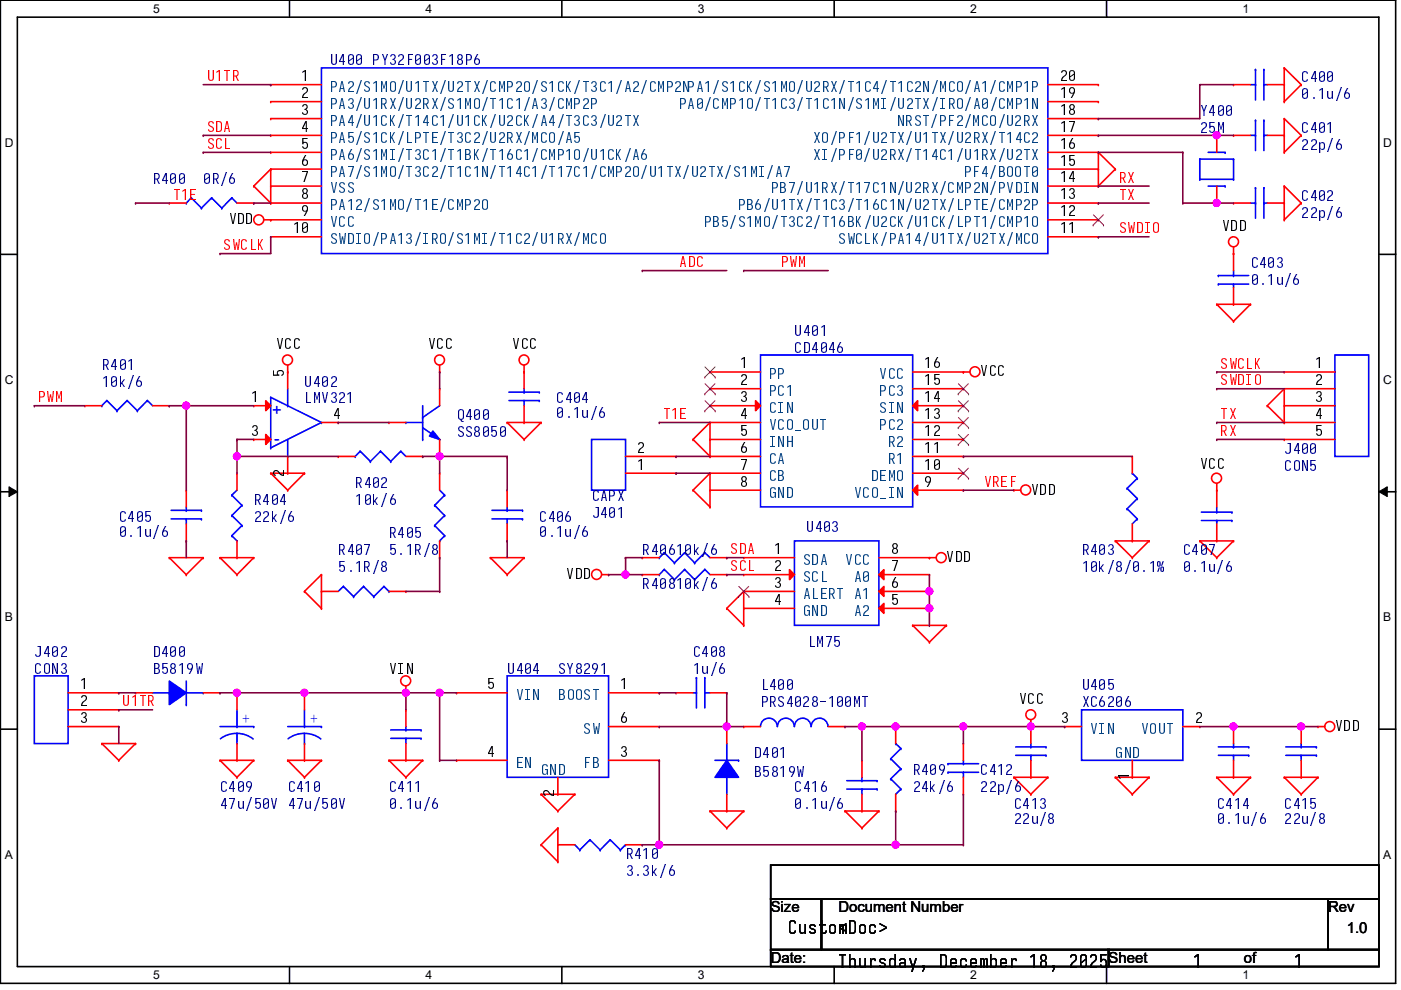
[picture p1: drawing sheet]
<svg xmlns="http://www.w3.org/2000/svg" width="297mm" height="210mm" viewBox="0 0 297 210" stroke-linecap="round" stroke-linejoin="round" font-family="sans-serif">
<defs><g id="words">
<g font-size="4.3" fill="#00f">
<text x="57.7" y="88.3">+</text>
<text x="58.1" y="94.4">-</text>
</g>
<g font-size="3.9">
<text x="167" y="198">Custom</text>
<text x="177.8" y="198">&lt;Doc&gt;</text>
<text x="177.8" y="205.1">Thursday, December 18, 2025</text>
<text x="252.9" y="205.1">1</text>
<text x="274.4" y="205.1">1</text>
</g>
<g font-size="3.2" fill="#f00">
<text x="43.8" y="17.2">U1TR</text>
<text x="43.8" y="28">SDA</text>
<text x="43.8" y="31.6">SCL</text>
<text x="237.2" y="38.7">RX</text>
<text x="36.6" y="42.3">T1E</text>
<text x="237.2" y="42.3">TX</text>
<text x="47.4" y="53">SWCLK</text>
<text x="237.2" y="49.5">SWDIO</text>
<text x="144.1" y="56.6">ADC</text>
<text x="165.6" y="56.6">PWM</text>
<text x="258.7" y="78.1">SWCLK</text>
<text x="258.7" y="81.7">SWDIO</text>
<text x="8" y="85.3">PWM</text>
<text x="140.5" y="88.9">T1E</text>
<text x="258.7" y="88.9">TX</text>
<text x="258.7" y="92.5">RX</text>
<text x="208.5" y="103.2">VREF</text>
<text x="154.8" y="117.5">SDA</text>
<text x="154.8" y="121.1">SCL</text>
<text x="25.9" y="149.8">U1TR</text>
</g>
<g font-size="3.2">
<text x="63.9" y="17.2">1</text>
<text x="224.7" y="17.2">20</text>
<text x="63.9" y="20.8">2</text>
<text x="224.7" y="20.8">19</text>
<text x="63.9" y="24.4">3</text>
<text x="63.9" y="27.9">4</text>
<text x="224.7" y="27.9">17</text>
<text x="224.7" y="24.4">18</text>
<text x="63.9" y="31.5">5</text>
<text x="63.9" y="35.1">6</text>
<text x="224.7" y="35.1">15</text>
<text x="224.7" y="31.5">16</text>
<text x="63.9" y="38.7">7</text>
<text x="224.7" y="38.7">14</text>
<text x="48.5" y="47.5">VDD</text>
<text x="63.9" y="42.3">8</text>
<text x="63.9" y="45.8">9</text>
<text x="224.7" y="45.8">12</text>
<text x="224.7" y="42.3">13</text>
<text x="62.1" y="49.4">10</text>
<text x="224.7" y="49.4">11</text>
<text x="259" y="49">VDD</text>
<text x="58.5" y="74">VCC</text>
<text x="90.7" y="74">VCC</text>
<text x="108.6" y="74">VCC</text>
<text x="60.2" y="79.9">5</text>
<text x="157" y="78.1">1</text>
<text x="157" y="81.7">2</text>
<text x="196" y="81.7">15</text>
<text x="196" y="78.1">16</text>
<text x="207.8" y="79.8">VCC</text>
<text x="278.8" y="78.1">1</text>
<text x="278.8" y="81.7">2</text>
<text x="53.1" y="85.3">1</text>
<text x="70.7" y="88.8">4</text>
<text x="157" y="85.3">3</text>
<text x="157" y="88.8">4</text>
<text x="196" y="88.8">13</text>
<text x="196" y="85.3">14</text>
<text x="278.8" y="85.3">3</text>
<text x="278.8" y="88.8">4</text>
<text x="53.1" y="92.4">3</text>
<text x="157" y="92.4">5</text>
<text x="196" y="92.4">12</text>
<text x="278.8" y="92.4">5</text>
<text x="60.2" y="101">2</text>
<text x="135.1" y="99.6">1</text>
<text x="135.1" y="96">2</text>
<text x="157" y="96">6</text>
<text x="157" y="99.6">7</text>
<text x="196" y="99.6">10</text>
<text x="196" y="96">11</text>
<text x="254.4" y="99.5">VCC</text>
<text x="157" y="103.2">8</text>
<text x="196" y="103.2">9</text>
<text x="218.6" y="104.9">VDD</text>
<text x="164.2" y="117.5">1</text>
<text x="188.8" y="117.5">8</text>
<text x="200.7" y="119.2">VDD</text>
<text x="120.1" y="122.8">VDD</text>
<text x="164.2" y="121.1">2</text>
<text x="164.2" y="124.6">3</text>
<text x="188.8" y="124.6">6</text>
<text x="188.8" y="121.1">7</text>
<text x="164.2" y="128.2">4</text>
<text x="188.8" y="128.2">5</text>
<text x="82.5" y="142.8">VIN</text>
<text x="16.9" y="146.1">1</text>
<text x="16.9" y="149.7">2</text>
<text x="103.2" y="146.1">5</text>
<text x="131.5" y="146.1">1</text>
<text x="216.1" y="149.3">VCC</text>
<text x="16.9" y="153.3">3</text>
<text x="131.5" y="153.3">6</text>
<text x="225" y="153.3">3</text>
<text x="253.3" y="153.3">2</text>
<text x="283" y="155">VDD</text>
<text x="103.2" y="160.4">4</text>
<text x="131.5" y="160.4">3</text>
<text x="239.3" y="165.5">1</text>
<text x="117.5" y="169.1">2</text>
<text x="163.4" y="193.5">Size</text>
<text x="177.8" y="193.5">Document Number</text>
<text x="281.6" y="193.5">Rev</text>
<text x="285.5" y="197.8">1.0</text>
<text x="163.4" y="204.2">Date:</text>
<text x="235" y="204.2">Sheet</text>
<text x="263.7" y="204.2">of</text>
</g>
<g font-size="3.2" fill="#00007f">
<text x="69.9" y="13.9">U400 PY32F003F18P6</text>
<text x="275.9" y="17.5">C400</text>
<text x="275.9" y="21">0.1u/6</text>
<text x="254.4" y="24.6">Y400</text>
<text x="254.4" y="28.2">25M</text>
<text x="275.9" y="28.2">C401</text>
<text x="275.9" y="31.8">22p/6</text>
<text x="32.3" y="38.9">R400</text>
<text x="43.1" y="38.9">0R/6</text>
<text x="275.9" y="42.5">C402</text>
<text x="275.9" y="46.1">22p/6</text>
<text x="265.1" y="56.9">C403</text>
<text x="265.1" y="60.5">0.1u/6</text>
<text x="168.4" y="71.2">U401</text>
<text x="168.4" y="74.8">CD4046</text>
<text x="21.6" y="78.4">R401</text>
<text x="21.6" y="82">10k/6</text>
<text x="64.6" y="82">U402</text>
<text x="64.6" y="85.5">LMV321</text>
<text x="96.8" y="89.1">Q400</text>
<text x="117.9" y="85.5">C404</text>
<text x="117.9" y="88.7">0.1u/6</text>
<text x="96.8" y="92.7">SS8050</text>
<text x="272.3" y="96.3">J400</text>
<text x="272.3" y="99.9">CON5</text>
<text x="53.8" y="107">R404</text>
<text x="75.3" y="103.4">R402</text>
<text x="75.3" y="107">10k/6</text>
<text x="125.4" y="106.3">CAPX</text>
<text x="25.2" y="110.6">C405</text>
<text x="25.2" y="113.8">0.1u/6</text>
<text x="53.8" y="110.6">22k/6</text>
<text x="114.3" y="110.6">C406</text>
<text x="114.3" y="113.8">0.1u/6</text>
<text x="125.4" y="109.9">J401</text>
<text x="170.9" y="112.7">U403</text>
<text x="71.7" y="117.8">R407</text>
<text x="82.5" y="114.2">R405</text>
<text x="82.5" y="117.8">5.1R/8</text>
<text x="136.2" y="117.8">R40610k/6</text>
<text x="229.3" y="117.8">R403</text>
<text x="250.8" y="117.8">C407</text>
<text x="71.7" y="121.3">5.1R/8</text>
<text x="136.2" y="124.9">R40810k/6</text>
<text x="229.3" y="121.3">10k/8/0.1%</text>
<text x="250.8" y="121.3">0.1u/6</text>
<text x="171.3" y="137.1">LM75</text>
<text x="7.3" y="139.2">J402</text>
<text x="7.3" y="142.8">CON3</text>
<text x="32.3" y="139.2">D400</text>
<text x="32.3" y="142.8">B5819W</text>
<text x="107.5" y="142.8">U404</text>
<text x="118.3" y="142.8">SY8291</text>
<text x="146.9" y="139.2">C408</text>
<text x="146.9" y="142.8">1u/6</text>
<text x="161.2" y="146.4">L400</text>
<text x="161.2" y="150">PRS4028-100MT</text>
<text x="229.3" y="146.4">U405</text>
<text x="229.3" y="150">XC6206</text>
<text x="159.8" y="160.7">D401</text>
<text x="46.6" y="167.9">C409</text>
<text x="61" y="167.9">C410</text>
<text x="82.5" y="167.9">C411</text>
<text x="159.8" y="164.7">B5819W</text>
<text x="168.4" y="167.9">C416</text>
<text x="193.5" y="164.3">R409</text>
<text x="193.5" y="167.9">24k/6</text>
<text x="207.8" y="164.3">C412</text>
<text x="207.8" y="167.9">22p/6</text>
<text x="46.6" y="171.5">47u/50V 47u/50V</text>
<text x="82.5" y="171.5">0.1u/6</text>
<text x="168.4" y="171.5">0.1u/6</text>
<text x="215" y="171.5">C413</text>
<text x="258" y="171.5">C414</text>
<text x="272.3" y="171.5">C415</text>
<text x="215" y="174.7">22u/8</text>
<text x="258" y="174.7">0.1u/6</text>
<text x="272.3" y="174.7">22u/8</text>
<text x="132.6" y="182.2">R410</text>
<text x="132.6" y="185.8">3.3k/6</text>
</g>
<g font-size="3.2" fill="#003f7f">
<text x="69.9" y="19.5">PA2/S1MO/U1TX/U2TX/CMP2O/S1CK/T3C1/A2/CMP2NPA1/S1CK/S1MO/U2RX/T1C4/T1C2N/MCO/A1/CMP1P</text>
<text x="69.9" y="23.1">PA3/U1RX/U2RX/S1MO/T1C1/A3/CMP2P</text>
<text x="143.9" y="23.1">PA0/CMP1O/T1C3/T1C1N/S1MI/U2TX/IRO/A0/CMP1N</text>
<text x="69.9" y="26.7">PA4/U1CK/T14C1/U1CK/U2CK/A4/T3C3/U2TX</text>
<text x="190.2" y="26.7">NRST/PF2/MCO/U2RX</text>
<text x="69.9" y="30.3">PA5/S1CK/LPTE/T3C2/U2RX/MCO/A5</text>
<text x="69.9" y="33.9">PA6/S1MI/T3C1/T1BK/T16C1/CMP1O/U1CK/A6</text>
<text x="172.4" y="33.9">XI/PF0/U2RX/T14C1/U1RX/U2TX</text>
<text x="172.4" y="30.3">XO/PF1/U2TX/U1TX/U2RX/T14C2</text>
<text x="69.9" y="37.4">PA7/S1MO/T3C2/T1C1N/T14C1/T17C1/CMP2O/U1TX/U2TX/S1MI/A7</text>
<text x="69.9" y="41">VSS</text>
<text x="163.5" y="41">PB7/U1RX/T17C1N/U2RX/CMP2N/PVDIN</text>
<text x="204.4" y="37.4">PF4/BOOT0</text>
<text x="69.9" y="44.6">PA12/S1MO/T1E/CMP2O</text>
<text x="156.4" y="44.6">PB6/U1TX/T1C3/T16C1N/U2TX/LPTE/CMP2P</text>
<text x="69.9" y="48.2">VCC</text>
<text x="69.9" y="51.8">SWDIO/PA13/IRO/S1MI/T1C2/U1RX/MCO</text>
<text x="149.3" y="48.2">PB5/S1MO/T3C2/T16BK/U2CK/U1CK/LPT1/CMP1O</text>
<text x="177.7" y="51.8">SWCLK/PA14/U1TX/U2TX/MCO</text>
<text x="163" y="80.4">PP</text>
<text x="163" y="84">PC1</text>
<text x="186.4" y="84">PC3</text>
<text x="186.4" y="80.4">VCC</text>
<text x="163" y="87.6">CIN</text>
<text x="186.4" y="87.6">SIN</text>
<text x="163" y="91.1">VCO_OUT</text>
<text x="163" y="94.7">INH</text>
<text x="186.4" y="91.1">PC2</text>
<text x="188.2" y="94.7">R2</text>
<text x="163" y="98.3">CA</text>
<text x="163" y="101.9">CB</text>
<text x="184.6" y="101.9">DEMO</text>
<text x="188.2" y="98.3">R1</text>
<text x="163" y="105.5">GND</text>
<text x="181.1" y="105.5">VCO_IN</text>
<text x="170.2" y="119.8">SDA</text>
<text x="179.2" y="119.8">VCC</text>
<text x="170.2" y="123.4">SCL</text>
<text x="181" y="123.4">A0</text>
<text x="170.2" y="127">ALERT A1</text>
<text x="170.2" y="130.6">GND</text>
<text x="181" y="130.6">A2</text>
<text x="109.3" y="148.5">VIN</text>
<text x="118.4" y="148.5">BOOST</text>
<text x="123.7" y="155.6">SW</text>
<text x="231.1" y="155.6">VIN</text>
<text x="241.9" y="155.6">VOUT</text>
<text x="236.5" y="160.7">GND</text>
<text x="109.3" y="162.8">EN</text>
<text x="114.7" y="164.3">GND</text>
<text x="123.7" y="162.8">FB</text>
</g>
<g font-size="3.2" fill="#00f">
<text x="51.3" y="153.4">+</text>
<text x="65.7" y="153.4">+</text>
</g>
<g font-size="2.6">
<text x="32.5" y="2.8">5</text>
<text x="90.2" y="2.8">4</text>
<text x="148" y="2.8">3</text>
<text x="205.7" y="2.8">2</text>
<text x="263.4" y="2.8">1</text>
<text x="1" y="31.1">D</text>
<text x="293.3" y="31.1">D</text>
<text x="1" y="81.4">C</text>
<text x="293.3" y="81.4">C</text>
<text x="1" y="131.7">B</text>
<text x="293.3" y="131.7">B</text>
<text x="1" y="182.1">A</text>
<text x="293.3" y="182.1">A</text>
<text x="32.5" y="207.6">5</text>
<text x="90.2" y="207.6">4</text>
<text x="148" y="207.6">3</text>
<text x="205.7" y="207.6">2</text>
<text x="263.4" y="207.6">1</text>
</g>
</g></defs>
<path d="M.1 0h295.8v208.5h-295.8zM3.7 3.6h288.7v201.3h-288.7z" fill="none" stroke="#000" stroke-width=".34"/>
<g fill="#fff">
<path d="M32.5 .4h1.4v2.9h-1.4z"/>
<path d="M32.5 205.3h1.4v2.9h-1.4z"/>
</g>
<path d="M61.4 0v3.6M61.4 204.9v3.6" fill="none" stroke="#000" stroke-width=".34"/>
<g fill="#fff">
<path d="M90.2 .4h1.4v2.9h-1.4z"/>
<path d="M90.2 205.3h1.4v2.9h-1.4z"/>
</g>
<path d="M119.1 0v3.6M119.1 204.9v3.6" fill="none" stroke="#000" stroke-width=".34"/>
<g fill="#fff">
<path d="M148 .4h1.4v2.9h-1.4z"/>
<path d="M148 205.3h1.4v2.9h-1.4z"/>
</g>
<path d="M176.9 0v3.6M176.9 204.9v3.6" fill="none" stroke="#000" stroke-width=".34"/>
<g fill="#fff">
<path d="M205.7 .4h1.4v2.9h-1.4z"/>
<path d="M205.7 205.3h1.4v2.9h-1.4z"/>
</g>
<path d="M234.6 0v3.6M234.6 204.9v3.6" fill="none" stroke="#000" stroke-width=".34"/>
<g fill="#fff">
<path d="M263.4 .4h1.5v2.9h-1.5z"/>
<path d="M263.4 205.3h1.5v2.9h-1.5z"/>
<path d="M1 28.8h1.9v2.9h-1.9z"/>
<path d="M293.3 28.8h1.8v2.9h-1.8z"/>
<path d="M1 79.1h1.9v2.9h-1.9z"/>
<path d="M293.3 79.1h1.8v2.9h-1.8z"/>
</g>
<path d="M.1 53.9h3.6M292.4 53.9h3.5" fill="none" stroke="#000" stroke-width=".34"/>
<g fill="#fff">
<path d="M1 129.4h1.7v2.9h-1.7z"/>
<path d="M293.3 129.4h1.7v2.9h-1.7z"/>
</g>
<path d="M.1 104.3h3.6M292.4 104.3h3.5" fill="none" stroke="#000" stroke-width=".34"/>
<path d="M1.9 103.2l1.8 1.1-1.8 1zM292.4 104.3l1.7-1.1v2.1z" fill="#000"/>
<path d="M1.9 103.2l1.8 1.1-1.8 1zM292.4 104.3l1.7-1.1v2.1z" fill="none" stroke="#000" stroke-width=".21"/>
<g fill="#fff">
<path d="M1 179.7h1.7v2.9h-1.7z"/>
<path d="M293.3 179.7h1.7v2.9h-1.7z"/>
</g>
<path d="M.1 154.6h3.6M292.4 154.6h3.5" fill="none" stroke="#000" stroke-width=".34"/>
<path d="M258 102.5v1.4" fill="none" stroke="#f00" stroke-width=".34"/>
<circle cx="258" cy="103.9" r=".17" fill="#f00"/>
<g fill="none" stroke="#f00" stroke-width=".34">
<path d="M254.4 114.7h7.1"/>
<circle cx="257.9" cy="101.4" r="1.06"/>
</g>
<circle cx="254.4" cy="114.7" r=".17" fill="#f00"/>
<path d="M254.4 114.7l3.6 3.5" fill="none" stroke="#f00" stroke-width=".34"/>
<circle cx="258" cy="118.2" r=".17" fill="#f00"/>
<path d="M261.5 114.7l-3.5 3.5" fill="none" stroke="#f00" stroke-width=".34"/>
<circle cx="261.5" cy="114.7" r=".17" fill="#f00"/>
<path d="M236.5 114.7h7.1" fill="none" stroke="#f00" stroke-width=".34"/>
<circle cx="236.5" cy="114.7" r=".17" fill="#f00"/>
<path d="M236.5 114.7l3.6 3.5" fill="none" stroke="#f00" stroke-width=".34"/>
<circle cx="240.1" cy="118.2" r=".17" fill="#f00"/>
<path d="M243.6 114.7l-3.5 3.5" fill="none" stroke="#f00" stroke-width=".34"/>
<circle cx="243.6" cy="114.7" r=".17" fill="#f00"/>
<path d="M150.5 89.6v7.2" fill="none" stroke="#f00" stroke-width=".34"/>
<circle cx="150.5" cy="96.8" r=".17" fill="#f00"/>
<path d="M146.9 93.2l3.6 3.6" fill="none" stroke="#f00" stroke-width=".34"/>
<circle cx="146.9" cy="93.2" r=".17" fill="#f00"/>
<path d="M150.5 89.6l-3.6 3.6" fill="none" stroke="#f00" stroke-width=".34"/>
<circle cx="150.5" cy="89.6" r=".17" fill="#f00"/>
<path d="M150.5 100.3v7.2" fill="none" stroke="#f00" stroke-width=".34"/>
<circle cx="150.5" cy="107.5" r=".17" fill="#f00"/>
<path d="M146.9 103.9l3.6 3.6" fill="none" stroke="#f00" stroke-width=".34"/>
<circle cx="146.9" cy="103.9" r=".17" fill="#f00"/>
<path d="M150.5 100.3l-3.6 3.6" fill="none" stroke="#f00" stroke-width=".34"/>
<circle cx="150.5" cy="100.3" r=".17" fill="#f00"/>
<path d="M107.5 89.6h7.2" fill="none" stroke="#f00" stroke-width=".34"/>
<circle cx="114.7" cy="89.6" r=".17" fill="#f00"/>
<path d="M114.7 89.6l-3.6 3.6" fill="none" stroke="#f00" stroke-width=".34"/>
<circle cx="111.1" cy="93.2" r=".17" fill="#f00"/>
<path d="M107.5 89.6l3.6 3.6" fill="none" stroke="#f00" stroke-width=".34"/>
<circle cx="107.5" cy="89.6" r=".17" fill="#f00"/>
<path d="M21.6 157.6h7.1" fill="none" stroke="#f00" stroke-width=".34"/>
<circle cx="28.7" cy="157.6" r=".17" fill="#f00"/>
<path d="M28.7 157.6l-3.5 3.6" fill="none" stroke="#f00" stroke-width=".34"/>
<circle cx="25.2" cy="161.2" r=".17" fill="#f00"/>
<path d="M21.6 157.6l3.6 3.6" fill="none" stroke="#f00" stroke-width=".34"/>
<circle cx="21.6" cy="157.6" r=".17" fill="#f00"/>
<path d="M258 164.8h7.1" fill="none" stroke="#f00" stroke-width=".34"/>
<circle cx="265.1" cy="164.8" r=".17" fill="#f00"/>
<path d="M265.1 164.8l-3.6 3.6" fill="none" stroke="#f00" stroke-width=".34"/>
<circle cx="261.5" cy="168.4" r=".17" fill="#f00"/>
<path d="M258 164.8l3.5 3.6" fill="none" stroke="#f00" stroke-width=".34"/>
<circle cx="258" cy="164.8" r=".17" fill="#f00"/>
<path d="M272.3 164.8h7.1" fill="none" stroke="#f00" stroke-width=".34"/>
<circle cx="279.4" cy="164.8" r=".17" fill="#f00"/>
<path d="M279.4 164.8l-3.5 3.6" fill="none" stroke="#f00" stroke-width=".34"/>
<circle cx="275.9" cy="168.4" r=".17" fill="#f00"/>
<path d="M272.3 164.8l3.6 3.6" fill="none" stroke="#f00" stroke-width=".34"/>
<circle cx="272.3" cy="164.8" r=".17" fill="#f00"/>
<path d="M236.5 164.8h7.1" fill="none" stroke="#f00" stroke-width=".34"/>
<circle cx="243.6" cy="164.8" r=".17" fill="#f00"/>
<path d="M243.6 164.8l-3.5 3.6" fill="none" stroke="#f00" stroke-width=".34"/>
<circle cx="240.1" cy="168.4" r=".17" fill="#f00"/>
<path d="M236.5 164.8l3.6 3.6" fill="none" stroke="#f00" stroke-width=".34"/>
<circle cx="236.5" cy="164.8" r=".17" fill="#f00"/>
<path d="M279.4 154.1h1.5" fill="none" stroke="#f00" stroke-width=".34"/>
<circle cx="279.4" cy="154.1" r=".17" fill="#f00"/>
<g fill="none" stroke="#f00" stroke-width=".34">
<path d="M204.3 78.9h1.4"/>
<circle cx="281.9" cy="154" r="1.06"/>
</g>
<circle cx="204.3" cy="78.9" r=".17" fill="#f00"/>
<g fill="none" stroke="#f00" stroke-width=".34">
<path d="M86.1 145.5v1.4"/>
<circle cx="206.7" cy="78.8" r="1.06"/>
</g>
<circle cx="86.1" cy="146.9" r=".17" fill="#f00"/>
<g fill="none" stroke="#f00" stroke-width=".34">
<path d="M82.5 161.2h7.1"/>
<circle cx="86" cy="144.4" r="1.06"/>
</g>
<circle cx="89.6" cy="161.2" r=".17" fill="#f00"/>
<path d="M89.6 161.2l-3.5 3.6" fill="none" stroke="#f00" stroke-width=".34"/>
<circle cx="86.1" cy="164.8" r=".17" fill="#f00"/>
<path d="M82.5 161.2l3.6 3.6" fill="none" stroke="#f00" stroke-width=".34"/>
<circle cx="82.5" cy="161.2" r=".17" fill="#f00"/>
<path d="M215 164.8h7.2" fill="none" stroke="#f00" stroke-width=".34"/>
<circle cx="222.2" cy="164.8" r=".17" fill="#f00"/>
<path d="M222.2 164.8l-3.6 3.6" fill="none" stroke="#f00" stroke-width=".34"/>
<circle cx="218.6" cy="168.4" r=".17" fill="#f00"/>
<path d="M215 164.8l3.6 3.6" fill="none" stroke="#f00" stroke-width=".34"/>
<circle cx="215" cy="164.8" r=".17" fill="#f00"/>
<path d="M179.2 172h7.1" fill="none" stroke="#f00" stroke-width=".34"/>
<circle cx="186.3" cy="172" r=".17" fill="#f00"/>
<path d="M186.3 172l-3.6 3.6" fill="none" stroke="#f00" stroke-width=".34"/>
<circle cx="182.7" cy="175.6" r=".17" fill="#f00"/>
<path d="M179.2 172l3.5 3.6" fill="none" stroke="#f00" stroke-width=".34"/>
<circle cx="179.2" cy="172" r=".17" fill="#f00"/>
<path d="M150.5 172h7.2" fill="none" stroke="#f00" stroke-width=".34"/>
<circle cx="157.7" cy="172" r=".17" fill="#f00"/>
<path d="M157.7 172l-3.6 3.6" fill="none" stroke="#f00" stroke-width=".34"/>
<circle cx="154.1" cy="175.6" r=".17" fill="#f00"/>
<path d="M150.5 172l3.6 3.6" fill="none" stroke="#f00" stroke-width=".34"/>
<circle cx="150.5" cy="172" r=".17" fill="#f00"/>
<path d="M114.7 168.4h7.2" fill="none" stroke="#f00" stroke-width=".34"/>
<circle cx="121.9" cy="168.4" r=".17" fill="#f00"/>
<path d="M121.9 168.4l-3.6 3.6" fill="none" stroke="#f00" stroke-width=".34"/>
<circle cx="118.3" cy="172" r=".17" fill="#f00"/>
<path d="M114.7 168.4l3.6 3.6" fill="none" stroke="#f00" stroke-width=".34"/>
<circle cx="114.7" cy="168.4" r=".17" fill="#f00"/>
<path d="M118.3 175.6v7.1" fill="none" stroke="#f00" stroke-width=".34"/>
<circle cx="118.3" cy="182.7" r=".17" fill="#f00"/>
<path d="M114.7 179.1l3.6 3.6" fill="none" stroke="#f00" stroke-width=".34"/>
<circle cx="114.7" cy="179.1" r=".17" fill="#f00"/>
<path d="M118.3 175.6l-3.6 3.5" fill="none" stroke="#f00" stroke-width=".34"/>
<circle cx="118.3" cy="175.6" r=".17" fill="#f00"/>
<path d="M218.6 152.6v1.5" fill="none" stroke="#f00" stroke-width=".34"/>
<circle cx="218.6" cy="154.1" r=".17" fill="#f00"/>
<g fill="none" stroke="#f00" stroke-width=".34">
<path d="M93.2 77.4v1.5"/>
<circle cx="218.5" cy="151.5" r="1.04"/>
</g>
<circle cx="93.2" cy="78.9" r=".17" fill="#f00"/>
<g fill="none" stroke="#f00" stroke-width=".34">
<path d="M111.1 77.4v1.5"/>
<circle cx="93.2" cy="76.3" r="1.05"/>
</g>
<circle cx="111.1" cy="78.9" r=".17" fill="#f00"/>
<g fill="none" stroke="#f00" stroke-width=".34">
<path d="M61 77.4v1.5"/>
<circle cx="111.1" cy="76.3" r="1.05"/>
</g>
<circle cx="61" cy="78.9" r=".17" fill="#f00"/>
<g fill="none" stroke="#f00" stroke-width=".34">
<path d="M57.4 100.3h7.2"/>
<circle cx="61" cy="76.3" r="1.06"/>
</g>
<circle cx="64.6" cy="100.3" r=".17" fill="#f00"/>
<path d="M64.6 100.3l-3.6 3.6" fill="none" stroke="#f00" stroke-width=".34"/>
<circle cx="61" cy="103.9" r=".17" fill="#f00"/>
<path d="M57.4 100.3l3.6 3.6" fill="none" stroke="#f00" stroke-width=".34"/>
<circle cx="57.4" cy="100.3" r=".17" fill="#f00"/>
<path d="M104 118.2h7.1" fill="none" stroke="#f00" stroke-width=".34"/>
<circle cx="111.1" cy="118.2" r=".17" fill="#f00"/>
<path d="M111.1 118.2l-3.6 3.6" fill="none" stroke="#f00" stroke-width=".34"/>
<circle cx="107.5" cy="121.8" r=".17" fill="#f00"/>
<path d="M104 118.2l3.5 3.6" fill="none" stroke="#f00" stroke-width=".34"/>
<circle cx="104" cy="118.2" r=".17" fill="#f00"/>
<path d="M35.9 118.2h7.2" fill="none" stroke="#f00" stroke-width=".34"/>
<circle cx="43.1" cy="118.2" r=".17" fill="#f00"/>
<path d="M43.1 118.2l-3.6 3.6" fill="none" stroke="#f00" stroke-width=".34"/>
<circle cx="39.5" cy="121.8" r=".17" fill="#f00"/>
<path d="M35.9 118.2l3.6 3.6" fill="none" stroke="#f00" stroke-width=".34"/>
<circle cx="35.9" cy="118.2" r=".17" fill="#f00"/>
<path d="M46.6 118.2h7.2" fill="none" stroke="#f00" stroke-width=".34"/>
<circle cx="53.8" cy="118.2" r=".17" fill="#f00"/>
<path d="M53.8 118.2l-3.6 3.6" fill="none" stroke="#f00" stroke-width=".34"/>
<circle cx="50.2" cy="121.8" r=".17" fill="#f00"/>
<path d="M46.6 118.2l3.6 3.6" fill="none" stroke="#f00" stroke-width=".34"/>
<circle cx="46.6" cy="118.2" r=".17" fill="#f00"/>
<path d="M215 103.9h1.4" fill="none" stroke="#f00" stroke-width=".34"/>
<circle cx="215" cy="103.9" r=".17" fill="#f00"/>
<g fill="none" stroke="#f00" stroke-width=".34">
<path d="M56 46.6h1.4"/>
<circle cx="217.5" cy="103.9" r="1.06"/>
</g>
<circle cx="57.4" cy="46.6" r=".17" fill="#f00"/>
<g fill="none" stroke="#f00" stroke-width=".34">
<path d="M232.9 32.3v7.2"/>
<circle cx="54.9" cy="46.6" r="1.06"/>
</g>
<circle cx="232.9" cy="39.5" r=".17" fill="#f00"/>
<path d="M236.5 35.9l-3.6 3.6" fill="none" stroke="#f00" stroke-width=".34"/>
<circle cx="236.5" cy="35.9" r=".17" fill="#f00"/>
<path d="M232.9 32.3l3.6 3.6" fill="none" stroke="#f00" stroke-width=".34"/>
<circle cx="232.9" cy="32.3" r=".17" fill="#f00"/>
<path d="M272.3 39.5v7.1" fill="none" stroke="#f00" stroke-width=".34"/>
<circle cx="272.3" cy="39.5" r=".17" fill="#f00"/>
<path d="M272.3 39.5l3.6 3.6" fill="none" stroke="#f00" stroke-width=".34"/>
<circle cx="275.9" cy="43.1" r=".17" fill="#f00"/>
<path d="M275.9 43.1l-3.6 3.5" fill="none" stroke="#f00" stroke-width=".34"/>
<circle cx="272.3" cy="46.6" r=".17" fill="#f00"/>
<path d="M272.3 25.1v7.2" fill="none" stroke="#f00" stroke-width=".34"/>
<circle cx="272.3" cy="25.1" r=".17" fill="#f00"/>
<path d="M272.3 25.1l3.6 3.6" fill="none" stroke="#f00" stroke-width=".34"/>
<circle cx="275.9" cy="28.7" r=".17" fill="#f00"/>
<path d="M275.9 28.7l-3.6 3.6" fill="none" stroke="#f00" stroke-width=".34"/>
<circle cx="272.3" cy="32.3" r=".17" fill="#f00"/>
<path d="M272.3 14.4v7.1" fill="none" stroke="#f00" stroke-width=".34"/>
<circle cx="272.3" cy="14.4" r=".17" fill="#f00"/>
<path d="M272.3 14.4l3.6 3.5" fill="none" stroke="#f00" stroke-width=".34"/>
<circle cx="275.9" cy="17.9" r=".17" fill="#f00"/>
<path d="M275.9 17.9l-3.6 3.6" fill="none" stroke="#f00" stroke-width=".34"/>
<circle cx="272.3" cy="21.5" r=".17" fill="#f00"/>
<path d="M57.4 35.9v7.2" fill="none" stroke="#f00" stroke-width=".34"/>
<circle cx="57.4" cy="43.1" r=".17" fill="#f00"/>
<path d="M53.8 39.5l3.6 3.6" fill="none" stroke="#f00" stroke-width=".34"/>
<circle cx="53.8" cy="39.5" r=".17" fill="#f00"/>
<path d="M57.4 35.9l-3.6 3.6" fill="none" stroke="#f00" stroke-width=".34"/>
<circle cx="57.4" cy="35.9" r=".17" fill="#f00"/>
<path d="M258 64.5h7.1" fill="none" stroke="#f00" stroke-width=".34"/>
<circle cx="265.1" cy="64.5" r=".17" fill="#f00"/>
<path d="M265.1 64.5l-3.6 3.6" fill="none" stroke="#f00" stroke-width=".34"/>
<circle cx="261.5" cy="68.1" r=".17" fill="#f00"/>
<path d="M258 64.5l3.5 3.6" fill="none" stroke="#f00" stroke-width=".34"/>
<circle cx="258" cy="64.5" r=".17" fill="#f00"/>
<path d="M272.3 82.4v7.2" fill="none" stroke="#f00" stroke-width=".34"/>
<circle cx="272.3" cy="82.4" r=".17" fill="#f00"/>
<path d="M272.3 82.4l-3.6 3.6" fill="none" stroke="#f00" stroke-width=".34"/>
<circle cx="268.7" cy="86" r=".17" fill="#f00"/>
<path d="M268.7 86l3.6 3.6" fill="none" stroke="#f00" stroke-width=".34"/>
<circle cx="272.3" cy="89.6" r=".17" fill="#f00"/>
<path d="M261.5 52.4v1.4" fill="none" stroke="#f00" stroke-width=".34"/>
<circle cx="261.5" cy="53.8" r=".17" fill="#f00"/>
<g fill="none" stroke="#f00" stroke-width=".34">
<path d="M46.6 161.2h7.2"/>
<circle cx="261.5" cy="51.3" r="1.06"/>
</g>
<circle cx="53.8" cy="161.2" r=".17" fill="#f00"/>
<path d="M53.8 161.2l-3.6 3.6" fill="none" stroke="#f00" stroke-width=".34"/>
<circle cx="50.2" cy="164.8" r=".17" fill="#f00"/>
<path d="M46.6 161.2l3.6 3.6" fill="none" stroke="#f00" stroke-width=".34"/>
<circle cx="46.6" cy="161.2" r=".17" fill="#f00"/>
<path d="M61 161.2h7.2" fill="none" stroke="#f00" stroke-width=".34"/>
<circle cx="68.2" cy="161.2" r=".17" fill="#f00"/>
<path d="M68.2 161.2l-3.6 3.6" fill="none" stroke="#f00" stroke-width=".34"/>
<circle cx="64.6" cy="164.8" r=".17" fill="#f00"/>
<path d="M61 161.2l3.6 3.6" fill="none" stroke="#f00" stroke-width=".34"/>
<circle cx="61" cy="161.2" r=".17" fill="#f00"/>
<path d="M197.1 118.2h1.4" fill="none" stroke="#f00" stroke-width=".34"/>
<circle cx="197.1" cy="118.2" r=".17" fill="#f00"/>
<g fill="none" stroke="#f00" stroke-width=".34">
<path d="M157.7 125.4v7.2"/>
<circle cx="199.6" cy="118.2" r="1.06"/>
</g>
<circle cx="157.7" cy="132.6" r=".17" fill="#f00"/>
<path d="M154.1 129l3.6 3.6" fill="none" stroke="#f00" stroke-width=".34"/>
<circle cx="154.1" cy="129" r=".17" fill="#f00"/>
<path d="M157.7 125.4l-3.6 3.6" fill="none" stroke="#f00" stroke-width=".34"/>
<circle cx="157.7" cy="125.4" r=".17" fill="#f00"/>
<path d="M193.5 132.6h7.2" fill="none" stroke="#f00" stroke-width=".34"/>
<circle cx="200.7" cy="132.6" r=".17" fill="#f00"/>
<path d="M200.7 132.6l-3.6 3.5" fill="none" stroke="#f00" stroke-width=".34"/>
<circle cx="197.1" cy="136.1" r=".17" fill="#f00"/>
<path d="M193.5 132.6l3.6 3.5" fill="none" stroke="#f00" stroke-width=".34"/>
<circle cx="193.5" cy="132.6" r=".17" fill="#f00"/>
<path d="M127.6 121.8h1.4" fill="none" stroke="#f00" stroke-width=".34"/>
<circle cx="129" cy="121.8" r=".17" fill="#f00"/>
<g fill="none" stroke="#f00" stroke-width=".34">
<path d="M68.2 121.8v7.2"/>
<circle cx="126.5" cy="121.8" r="1.06"/>
</g>
<circle cx="68.2" cy="129" r=".17" fill="#f00"/>
<path d="M64.6 125.4l3.6 3.6" fill="none" stroke="#f00" stroke-width=".34"/>
<circle cx="64.6" cy="125.4" r=".17" fill="#f00"/>
<path d="M68.2 121.8l-3.6 3.6" fill="none" stroke="#f00" stroke-width=".34"/>
<circle cx="68.2" cy="121.8" r=".17" fill="#f00"/>
<path d="M163.4 183.4h129v7.2h-129zM163.4 190.6h10.8v10.7h-10.8zM174.2 190.6h107.4v10.7h-107.4zM281.6 190.6h10.8v10.7h-10.8zM163.4 201.3h71.6v3.6h-71.6zM235 201.3h57.4v3.6h-57.4z" fill="none" stroke="#000" stroke-width=".34"/>
<path d="M261.5 60.2v.8" fill="none" stroke="#00f" stroke-width=".34"/>
<circle cx="261.5" cy="60.2" r=".17" fill="#00f"/>
<path d="M258.3 58.4h6.4" fill="none" stroke="#00f" stroke-width=".34"/>
<circle cx="258.3" cy="58.4" r=".17" fill="#00f"/>
<path d="M258.3 60.2h6.4" fill="none" stroke="#00f" stroke-width=".34"/>
<circle cx="258.3" cy="60.2" r=".17" fill="#00f"/>
<path d="M261.5 57.4v1" fill="none" stroke="#00f" stroke-width=".34"/>
<circle cx="261.5" cy="58.4" r=".17" fill="#00f"/>
<path d="M261.5 61v3.5" fill="none" stroke="#f00" stroke-width=".34"/>
<circle cx="261.5" cy="64.5" r=".17" fill="#f00"/>
<path d="M261.5 53.8v3.6" fill="none" stroke="#f00" stroke-width=".34"/>
<circle cx="261.5" cy="53.8" r=".17" fill="#f00"/>
<path d="M229.3 150.5h21.5v10.7h-21.5z" fill="none" stroke="#00f" stroke-width=".34"/>
<path d="M240.1 161.2v3.6" fill="none" stroke="#f00" stroke-width=".34"/>
<circle cx="240.1" cy="164.8" r=".17" fill="#f00"/>
<path d="M250.8 154.1h3.6" fill="none" stroke="#f00" stroke-width=".34"/>
<circle cx="254.4" cy="154.1" r=".17" fill="#f00"/>
<path d="M225.7 154.1h3.6" fill="none" stroke="#f00" stroke-width=".34"/>
<circle cx="225.7" cy="154.1" r=".17" fill="#f00"/>
<path d="M258 110.4v.7" fill="none" stroke="#00f" stroke-width=".34"/>
<circle cx="258" cy="110.4" r=".17" fill="#00f"/>
<path d="M254.7 108.6h6.5" fill="none" stroke="#00f" stroke-width=".34"/>
<circle cx="261.2" cy="108.6" r=".17" fill="#00f"/>
<path d="M254.7 110.4h6.5" fill="none" stroke="#00f" stroke-width=".34"/>
<circle cx="261.2" cy="110.4" r=".17" fill="#00f"/>
<path d="M258 107.5v1.1" fill="none" stroke="#00f" stroke-width=".34"/>
<circle cx="258" cy="108.6" r=".17" fill="#00f"/>
<path d="M258 111.1v3.6" fill="none" stroke="#f00" stroke-width=".34"/>
<circle cx="258" cy="114.7" r=".17" fill="#f00"/>
<path d="M258 103.9v3.6" fill="none" stroke="#f00" stroke-width=".34"/>
<circle cx="258" cy="103.9" r=".17" fill="#f00"/>
<path d="M7.3 143.3h7.1v14.3h-7.1z" fill="none" stroke="#00f" stroke-width=".34"/>
<path d="M14.4 146.9h10.8" fill="none" stroke="#f00" stroke-width=".34"/>
<circle cx="25.2" cy="146.9" r=".17" fill="#f00"/>
<path d="M14.4 150.5h10.8" fill="none" stroke="#f00" stroke-width=".34"/>
<circle cx="25.2" cy="150.5" r=".17" fill="#f00"/>
<path d="M14.4 154.1h10.8" fill="none" stroke="#f00" stroke-width=".34"/>
<circle cx="25.2" cy="154.1" r=".17" fill="#f00"/>
<path d="M39.5 144.4v5" fill="none" stroke="#00f" stroke-width=".34"/>
<circle cx="39.5" cy="149.4" r=".17" fill="#00f"/>
<path d="M32.3 146.9h3.6" fill="none" stroke="#00f" stroke-width=".34"/>
<circle cx="35.9" cy="146.9" r=".17" fill="#00f"/>
<path d="M39.5 146.9h3.6" fill="none" stroke="#00f" stroke-width=".34"/>
<circle cx="43.1" cy="146.9" r=".17" fill="#00f"/>
<path d="M35.9 144.4l3.6 2.5-3.6 2.5z" fill-rule="evenodd" fill="#00f"/>
<path d="M35.9 144.4l3.6 2.5-3.6 2.5z" fill="none" stroke="#00f" stroke-width=".34"/>
<path d="M28.7 146.9h3.6" fill="none" stroke="#f00" stroke-width=".34"/>
<circle cx="28.7" cy="146.9" r=".17" fill="#f00"/>
<path d="M43.1 146.9h3.5" fill="none" stroke="#f00" stroke-width=".34"/>
<circle cx="46.6" cy="146.9" r=".17" fill="#f00"/>
<path d="M125.4 93.2h7.2v10.7h-7.2z" fill="none" stroke="#00f" stroke-width=".34"/>
<path d="M132.6 100.3h10.7" fill="none" stroke="#f00" stroke-width=".34"/>
<circle cx="143.3" cy="100.3" r=".17" fill="#f00"/>
<path d="M132.6 96.8h10.7" fill="none" stroke="#f00" stroke-width=".34"/>
<circle cx="143.3" cy="96.8" r=".17" fill="#f00"/>
<path d="M168.4 114.7h17.9v17.9h-17.9z" fill="none" stroke="#00f" stroke-width=".34"/>
<path d="M157.7 118.2h10.7" fill="none" stroke="#f00" stroke-width=".34"/>
<circle cx="157.7" cy="118.2" r=".17" fill="#f00"/>
<path d="M167.4 120.8l1 1-1 1.1z" fill="#f00"/>
<path d="M157.7 121.8h10.7M167.4 120.8l1 1-1 1.1z" fill="none" stroke="#f00" stroke-width=".34"/>
<circle cx="157.7" cy="121.8" r=".17" fill="#f00"/>
<path d="M157.7 125.4h10.7" fill="none" stroke="#f00" stroke-width=".34"/>
<circle cx="157.7" cy="125.4" r=".17" fill="#f00"/>
<path d="M156.6 126.5h.1M156.6 124.3l2.2 2.2M158.7 124.3l-2.1 2.2M158.8 126.5h.1" fill="none" stroke="#7f3f00" stroke-width=".21"/>
<path d="M157.7 129h10.7" fill="none" stroke="#f00" stroke-width=".34"/>
<circle cx="157.7" cy="129" r=".17" fill="#f00"/>
<path d="M186.3 129l1.1-1.1v2.1z" fill="#f00"/>
<path d="M186.3 129l1.1-1.1v2.1zM186.3 129h10.8" fill="none" stroke="#f00" stroke-width=".34"/>
<circle cx="197.1" cy="129" r=".17" fill="#f00"/>
<path d="M186.3 125.4l1.1-1.1v2.1z" fill="#f00"/>
<path d="M186.3 125.4l1.1-1.1v2.1zM186.3 125.4h10.8" fill="none" stroke="#f00" stroke-width=".34"/>
<circle cx="197.1" cy="125.4" r=".17" fill="#f00"/>
<path d="M186.3 121.8l1.1-1v2.1z" fill="#f00"/>
<path d="M186.3 121.8l1.1-1v2.1zM186.3 121.8h10.8" fill="none" stroke="#f00" stroke-width=".34"/>
<circle cx="197.1" cy="121.8" r=".17" fill="#f00"/>
<path d="M186.3 118.2h10.8" fill="none" stroke="#f00" stroke-width=".34"/>
<circle cx="197.1" cy="118.2" r=".17" fill="#f00"/>
<path d="M111.1 82.4v.7" fill="none" stroke="#00f" stroke-width=".34"/>
<circle cx="111.1" cy="83.1" r=".17" fill="#00f"/>
<path d="M107.9 84.9h6.4" fill="none" stroke="#00f" stroke-width=".34"/>
<circle cx="114.3" cy="84.9" r=".17" fill="#00f"/>
<path d="M107.9 83.1h6.4" fill="none" stroke="#00f" stroke-width=".34"/>
<circle cx="114.3" cy="83.1" r=".17" fill="#00f"/>
<path d="M111.1 84.9v1.1" fill="none" stroke="#00f" stroke-width=".34"/>
<circle cx="111.1" cy="84.9" r=".17" fill="#00f"/>
<path d="M111.1 78.9v3.5" fill="none" stroke="#f00" stroke-width=".34"/>
<circle cx="111.1" cy="78.9" r=".17" fill="#f00"/>
<path d="M111.1 86v3.6" fill="none" stroke="#f00" stroke-width=".34"/>
<circle cx="111.1" cy="89.6" r=".17" fill="#f00"/>
<path d="M39.5 107.5v.7" fill="none" stroke="#00f" stroke-width=".34"/>
<circle cx="39.5" cy="108.2" r=".17" fill="#00f"/>
<path d="M36.3 110h6.4" fill="none" stroke="#00f" stroke-width=".34"/>
<circle cx="42.7" cy="110" r=".17" fill="#00f"/>
<path d="M36.3 108.2h6.4" fill="none" stroke="#00f" stroke-width=".34"/>
<circle cx="42.7" cy="108.2" r=".17" fill="#00f"/>
<path d="M39.5 110v1.1" fill="none" stroke="#00f" stroke-width=".34"/>
<circle cx="39.5" cy="110" r=".17" fill="#00f"/>
<path d="M39.5 103.9v3.6" fill="none" stroke="#f00" stroke-width=".34"/>
<circle cx="39.5" cy="103.9" r=".17" fill="#f00"/>
<path d="M39.5 111.1v3.6" fill="none" stroke="#f00" stroke-width=".34"/>
<circle cx="39.5" cy="114.7" r=".17" fill="#f00"/>
<path d="M49.1 42l1.1 1.1" fill="none" stroke="#00f" stroke-width=".34"/>
<circle cx="49.1" cy="42" r=".17" fill="#00f"/>
<path d="M49.1 42l-2.1 2.1" fill="none" stroke="#00f" stroke-width=".34"/>
<circle cx="47" cy="44.1" r=".17" fill="#00f"/>
<path d="M44.9 42l2.1 2.1" fill="none" stroke="#00f" stroke-width=".34"/>
<circle cx="44.9" cy="42" r=".17" fill="#00f"/>
<path d="M44.9 42l-2.2 2.1" fill="none" stroke="#00f" stroke-width=".34"/>
<circle cx="42.7" cy="44.1" r=".17" fill="#00f"/>
<path d="M40.6 42l2.1 2.1" fill="none" stroke="#00f" stroke-width=".34"/>
<circle cx="40.6" cy="42" r=".17" fill="#00f"/>
<path d="M40.6 42l-1.1 1.1" fill="none" stroke="#00f" stroke-width=".34"/>
<circle cx="39.5" cy="43.1" r=".17" fill="#00f"/>
<path d="M50.2 43.1h3.6" fill="none" stroke="#f00" stroke-width=".34"/>
<circle cx="53.8" cy="43.1" r=".17" fill="#f00"/>
<path d="M35.9 43.1h3.6" fill="none" stroke="#f00" stroke-width=".34"/>
<circle cx="35.9" cy="43.1" r=".17" fill="#f00"/>
<path d="M182.7 164.8v.7" fill="none" stroke="#00f" stroke-width=".34"/>
<circle cx="182.7" cy="165.5" r=".17" fill="#00f"/>
<path d="M179.5 167.3h6.5" fill="none" stroke="#00f" stroke-width=".34"/>
<circle cx="186" cy="167.3" r=".17" fill="#00f"/>
<path d="M179.5 165.5h6.5" fill="none" stroke="#00f" stroke-width=".34"/>
<circle cx="186" cy="165.5" r=".17" fill="#00f"/>
<path d="M182.7 167.3v1.1" fill="none" stroke="#00f" stroke-width=".34"/>
<circle cx="182.7" cy="167.3" r=".17" fill="#00f"/>
<path d="M182.7 161.2v3.6" fill="none" stroke="#f00" stroke-width=".34"/>
<circle cx="182.7" cy="161.2" r=".17" fill="#f00"/>
<path d="M182.7 168.4v3.6" fill="none" stroke="#f00" stroke-width=".34"/>
<circle cx="182.7" cy="172" r=".17" fill="#f00"/>
<path d="M241.1 110l-1 1.1" fill="none" stroke="#00f" stroke-width=".34"/>
<circle cx="241.1" cy="110" r=".17" fill="#00f"/>
<path d="M239 107.9l2.1 2.1" fill="none" stroke="#00f" stroke-width=".34"/>
<circle cx="239" cy="107.9" r=".17" fill="#00f"/>
<path d="M241.1 105.7l-2.1 2.2" fill="none" stroke="#00f" stroke-width=".34"/>
<circle cx="241.1" cy="105.7" r=".17" fill="#00f"/>
<path d="M239 103.5l2.1 2.2" fill="none" stroke="#00f" stroke-width=".34"/>
<circle cx="239" cy="103.5" r=".17" fill="#00f"/>
<path d="M241.1 101.4l-2.1 2.1" fill="none" stroke="#00f" stroke-width=".34"/>
<circle cx="241.1" cy="101.4" r=".17" fill="#00f"/>
<path d="M240.1 100.3l1 1.1" fill="none" stroke="#00f" stroke-width=".34"/>
<circle cx="240.1" cy="100.3" r=".17" fill="#00f"/>
<path d="M240.1 111.1v3.6" fill="none" stroke="#f00" stroke-width=".34"/>
<circle cx="240.1" cy="114.7" r=".17" fill="#f00"/>
<path d="M240.1 96.8v3.5" fill="none" stroke="#f00" stroke-width=".34"/>
<circle cx="240.1" cy="96.8" r=".17" fill="#f00"/>
<path d="M268 17.9h.7" fill="none" stroke="#00f" stroke-width=".34"/>
<circle cx="268" cy="17.9" r=".17" fill="#00f"/>
<path d="M266.2 14.7v6.5" fill="none" stroke="#00f" stroke-width=".34"/>
<circle cx="266.2" cy="14.7" r=".17" fill="#00f"/>
<path d="M268 14.7v6.5" fill="none" stroke="#00f" stroke-width=".34"/>
<circle cx="268" cy="14.7" r=".17" fill="#00f"/>
<path d="M265.1 17.9h1.1" fill="none" stroke="#00f" stroke-width=".34"/>
<circle cx="266.2" cy="17.9" r=".17" fill="#00f"/>
<path d="M268.7 17.9h3.6" fill="none" stroke="#f00" stroke-width=".34"/>
<circle cx="272.3" cy="17.9" r=".17" fill="#f00"/>
<path d="M261.5 17.9h3.6" fill="none" stroke="#f00" stroke-width=".34"/>
<circle cx="261.5" cy="17.9" r=".17" fill="#f00"/>
<path d="M86.1 154.1v.7" fill="none" stroke="#00f" stroke-width=".34"/>
<circle cx="86.1" cy="154.8" r=".17" fill="#00f"/>
<path d="M82.8 156.5h6.5" fill="none" stroke="#00f" stroke-width=".34"/>
<circle cx="89.3" cy="156.5" r=".17" fill="#00f"/>
<path d="M82.8 154.8h6.5" fill="none" stroke="#00f" stroke-width=".34"/>
<circle cx="89.3" cy="154.8" r=".17" fill="#00f"/>
<path d="M86.1 156.5v1.1" fill="none" stroke="#00f" stroke-width=".34"/>
<circle cx="86.1" cy="156.5" r=".17" fill="#00f"/>
<path d="M86.1 150.5v3.6" fill="none" stroke="#f00" stroke-width=".34"/>
<circle cx="86.1" cy="150.5" r=".17" fill="#f00"/>
<path d="M86.1 157.6v3.6" fill="none" stroke="#f00" stroke-width=".34"/>
<circle cx="86.1" cy="161.2" r=".17" fill="#f00"/>
<path d="M149.4 120.7l1.1 1.1" fill="none" stroke="#00f" stroke-width=".34"/>
<circle cx="149.4" cy="120.7" r=".17" fill="#00f"/>
<path d="M149.4 120.7l-2.1 2.2" fill="none" stroke="#00f" stroke-width=".34"/>
<circle cx="147.3" cy="122.9" r=".17" fill="#00f"/>
<path d="M145.2 120.7l2.1 2.2" fill="none" stroke="#00f" stroke-width=".34"/>
<circle cx="145.2" cy="120.7" r=".17" fill="#00f"/>
<path d="M145.2 120.7l-2.2 2.2" fill="none" stroke="#00f" stroke-width=".34"/>
<circle cx="143" cy="122.9" r=".17" fill="#00f"/>
<path d="M140.8 120.7l2.2 2.2" fill="none" stroke="#00f" stroke-width=".34"/>
<circle cx="140.8" cy="120.7" r=".17" fill="#00f"/>
<path d="M140.8 120.7l-1 1.1" fill="none" stroke="#00f" stroke-width=".34"/>
<circle cx="139.8" cy="121.8" r=".17" fill="#00f"/>
<path d="M150.5 121.8h3.6" fill="none" stroke="#f00" stroke-width=".34"/>
<circle cx="154.1" cy="121.8" r=".17" fill="#f00"/>
<path d="M136.2 121.8h3.6" fill="none" stroke="#f00" stroke-width=".34"/>
<circle cx="136.2" cy="121.8" r=".17" fill="#f00"/>
<path d="M85 95.7l1.1 1.1" fill="none" stroke="#00f" stroke-width=".34"/>
<circle cx="85" cy="95.7" r=".17" fill="#00f"/>
<path d="M85 95.7l-2.2 2.1" fill="none" stroke="#00f" stroke-width=".34"/>
<circle cx="82.8" cy="97.8" r=".17" fill="#00f"/>
<path d="M80.7 95.7l2.1 2.1" fill="none" stroke="#00f" stroke-width=".34"/>
<circle cx="80.7" cy="95.7" r=".17" fill="#00f"/>
<path d="M80.7 95.7l-2.2 2.1" fill="none" stroke="#00f" stroke-width=".34"/>
<circle cx="78.5" cy="97.8" r=".17" fill="#00f"/>
<path d="M76.4 95.7l2.1 2.1" fill="none" stroke="#00f" stroke-width=".34"/>
<circle cx="76.4" cy="95.7" r=".17" fill="#00f"/>
<path d="M76.4 95.7l-1.1 1.1" fill="none" stroke="#00f" stroke-width=".34"/>
<circle cx="75.3" cy="96.8" r=".17" fill="#00f"/>
<path d="M86.1 96.8h3.5" fill="none" stroke="#f00" stroke-width=".34"/>
<circle cx="89.6" cy="96.8" r=".17" fill="#f00"/>
<path d="M71.7 96.8h3.6" fill="none" stroke="#f00" stroke-width=".34"/>
<circle cx="71.7" cy="96.8" r=".17" fill="#f00"/>
<path d="M72.8 124.3l-1.1 1.1" fill="none" stroke="#00f" stroke-width=".34"/>
<circle cx="72.8" cy="124.3" r=".17" fill="#00f"/>
<path d="M72.8 124.3l2.2 2.2" fill="none" stroke="#00f" stroke-width=".34"/>
<circle cx="75" cy="126.5" r=".17" fill="#00f"/>
<path d="M77.1 124.3l-2.1 2.2" fill="none" stroke="#00f" stroke-width=".34"/>
<circle cx="77.1" cy="124.3" r=".17" fill="#00f"/>
<path d="M77.1 124.3l2.1 2.2" fill="none" stroke="#00f" stroke-width=".34"/>
<circle cx="79.2" cy="126.5" r=".17" fill="#00f"/>
<path d="M81.4 124.3l-2.2 2.2" fill="none" stroke="#00f" stroke-width=".34"/>
<circle cx="81.4" cy="124.3" r=".17" fill="#00f"/>
<path d="M81.4 124.3l1.1 1.1" fill="none" stroke="#00f" stroke-width=".34"/>
<circle cx="82.5" cy="125.4" r=".17" fill="#00f"/>
<path d="M68.2 125.4h3.5" fill="none" stroke="#f00" stroke-width=".34"/>
<circle cx="68.2" cy="125.4" r=".17" fill="#f00"/>
<path d="M82.5 125.4h3.6" fill="none" stroke="#f00" stroke-width=".34"/>
<circle cx="86.1" cy="125.4" r=".17" fill="#f00"/>
<path d="M93.2 103.9l1.1 1.1" fill="none" stroke="#00f" stroke-width=".34"/>
<circle cx="94.3" cy="105" r=".17" fill="#00f"/>
<path d="M94.3 105l-2.1 2.1" fill="none" stroke="#00f" stroke-width=".34"/>
<circle cx="92.2" cy="107.1" r=".17" fill="#00f"/>
<path d="M92.2 107.1l2.1 2.2" fill="none" stroke="#00f" stroke-width=".34"/>
<circle cx="94.3" cy="109.3" r=".17" fill="#00f"/>
<path d="M94.3 109.3l-2.1 2.1" fill="none" stroke="#00f" stroke-width=".34"/>
<circle cx="92.2" cy="111.4" r=".17" fill="#00f"/>
<path d="M92.2 111.4l2.1 2.2" fill="none" stroke="#00f" stroke-width=".34"/>
<circle cx="94.3" cy="113.6" r=".17" fill="#00f"/>
<path d="M94.3 113.6l-1.1 1.1" fill="none" stroke="#00f" stroke-width=".34"/>
<circle cx="93.2" cy="114.7" r=".17" fill="#00f"/>
<path d="M93.2 100.3v3.6" fill="none" stroke="#f00" stroke-width=".34"/>
<circle cx="93.2" cy="100.3" r=".17" fill="#f00"/>
<path d="M93.2 114.7v3.5" fill="none" stroke="#f00" stroke-width=".34"/>
<circle cx="93.2" cy="118.2" r=".17" fill="#f00"/>
<path d="M218.6 157.6v.8" fill="none" stroke="#00f" stroke-width=".34"/>
<circle cx="218.6" cy="158.4" r=".17" fill="#00f"/>
<path d="M215.3 160.1h6.5" fill="none" stroke="#00f" stroke-width=".34"/>
<circle cx="221.8" cy="160.1" r=".17" fill="#00f"/>
<path d="M215.3 158.4h6.5" fill="none" stroke="#00f" stroke-width=".34"/>
<circle cx="221.8" cy="158.4" r=".17" fill="#00f"/>
<path d="M218.6 160.1v1.1" fill="none" stroke="#00f" stroke-width=".34"/>
<circle cx="218.6" cy="160.1" r=".17" fill="#00f"/>
<path d="M218.6 154.1v3.5" fill="none" stroke="#f00" stroke-width=".34"/>
<circle cx="218.6" cy="154.1" r=".17" fill="#f00"/>
<path d="M218.6 161.2v3.6" fill="none" stroke="#f00" stroke-width=".34"/>
<circle cx="218.6" cy="164.8" r=".17" fill="#f00"/>
<path d="M161.2 154.1a1.78 1.78 0 0 1 1.8-1.8 1.78 1.78 0 0 1 1.8 1.8M164.8 154.1a1.78 1.78 0 0 1 1.8-1.8 1.78 1.78 0 0 1 1.8 1.8M168.4 154.1a1.76 1.76 0 0 1 1.8-1.8 1.76 1.76 0 0 1 1.8 1.8M172 154.1a1.78 1.78 0 0 1 1.8-1.8 1.78 1.78 0 0 1 1.8 1.8" fill="none" stroke="#00f" stroke-width=".34"/>
<path d="M157.7 154.1h3.5" fill="none" stroke="#f00" stroke-width=".34"/>
<circle cx="157.7" cy="154.1" r=".17" fill="#f00"/>
<path d="M175.6 154.1h3.6" fill="none" stroke="#f00" stroke-width=".34"/>
<circle cx="179.2" cy="154.1" r=".17" fill="#f00"/>
<path d="M256.2 32.3h3.6" fill="none" stroke="#00f" stroke-width=".34"/>
<circle cx="259.8" cy="32.3" r=".17" fill="#00f"/>
<path d="M254.4 33.7h7.1" fill="none" stroke="#00f" stroke-width=".34"/>
<circle cx="261.5" cy="33.7" r=".17" fill="#00f"/>
<path d="M261.5 33.7v4.3" fill="none" stroke="#00f" stroke-width=".34"/>
<circle cx="261.5" cy="38" r=".17" fill="#00f"/>
<path d="M254.4 38h7.1" fill="none" stroke="#00f" stroke-width=".34"/>
<circle cx="254.4" cy="38" r=".17" fill="#00f"/>
<path d="M254.4 33.7v4.3" fill="none" stroke="#00f" stroke-width=".34"/>
<circle cx="254.4" cy="33.7" r=".17" fill="#00f"/>
<path d="M256.2 39.5h3.6" fill="none" stroke="#00f" stroke-width=".34"/>
<circle cx="259.8" cy="39.5" r=".17" fill="#00f"/>
<path d="M258 28.7v3.6" fill="none" stroke="#f00" stroke-width=".34"/>
<circle cx="258" cy="28.7" r=".17" fill="#f00"/>
<path d="M258 39.5v3.6" fill="none" stroke="#f00" stroke-width=".34"/>
<circle cx="258" cy="43.1" r=".17" fill="#f00"/>
<path d="M64.6 155.5v2.1" fill="none" stroke="#00f" stroke-width=".34"/>
<circle cx="64.6" cy="157.6" r=".17" fill="#00f"/>
<path d="M61 154.1h7.2" fill="none" stroke="#00f" stroke-width=".34"/>
<circle cx="68.2" cy="154.1" r=".17" fill="#00f"/>
<path d="M64.6 150.5v3.6" fill="none" stroke="#00f" stroke-width=".34"/>
<circle cx="64.6" cy="154.1" r=".17" fill="#00f"/>
<path d="M61.1 156.6a5.8 5.8 0 0 1 6.9 .1" fill="none" stroke="#00f" stroke-width=".34"/>
<path d="M64.6 146.9v3.6" fill="none" stroke="#f00" stroke-width=".34"/>
<circle cx="64.6" cy="146.9" r=".17" fill="#f00"/>
<path d="M64.6 157.6v3.6" fill="none" stroke="#f00" stroke-width=".34"/>
<circle cx="64.6" cy="161.2" r=".17" fill="#f00"/>
<path d="M107.5 107.5v.7" fill="none" stroke="#00f" stroke-width=".34"/>
<circle cx="107.5" cy="108.2" r=".17" fill="#00f"/>
<path d="M104.3 110h6.5" fill="none" stroke="#00f" stroke-width=".34"/>
<circle cx="110.8" cy="110" r=".17" fill="#00f"/>
<path d="M104.3 108.2h6.5" fill="none" stroke="#00f" stroke-width=".34"/>
<circle cx="110.8" cy="108.2" r=".17" fill="#00f"/>
<path d="M107.5 110v1.1" fill="none" stroke="#00f" stroke-width=".34"/>
<circle cx="107.5" cy="110" r=".17" fill="#00f"/>
<path d="M107.5 103.9v3.6" fill="none" stroke="#f00" stroke-width=".34"/>
<circle cx="107.5" cy="103.9" r=".17" fill="#f00"/>
<path d="M107.5 111.1v3.6" fill="none" stroke="#f00" stroke-width=".34"/>
<circle cx="107.5" cy="114.7" r=".17" fill="#f00"/>
<path d="M107.5 143.3h21.5v21.5h-21.5z" fill="none" stroke="#00f" stroke-width=".34"/>
<path d="M129 146.9h10.8" fill="none" stroke="#f00" stroke-width=".34"/>
<circle cx="139.8" cy="146.9" r=".17" fill="#f00"/>
<path d="M118.3 164.8v3.6" fill="none" stroke="#f00" stroke-width=".34"/>
<circle cx="118.3" cy="168.4" r=".17" fill="#f00"/>
<path d="M129 161.2h10.8" fill="none" stroke="#f00" stroke-width=".34"/>
<circle cx="139.8" cy="161.2" r=".17" fill="#f00"/>
<path d="M96.8 161.2h10.7" fill="none" stroke="#f00" stroke-width=".34"/>
<circle cx="96.8" cy="161.2" r=".17" fill="#f00"/>
<path d="M96.8 146.9h10.7" fill="none" stroke="#f00" stroke-width=".34"/>
<circle cx="96.8" cy="146.9" r=".17" fill="#f00"/>
<path d="M129 154.1h10.8" fill="none" stroke="#f00" stroke-width=".34"/>
<circle cx="139.8" cy="154.1" r=".17" fill="#f00"/>
<path d="M93.2 86l-3.6 2.5" fill="none" stroke="#00f" stroke-width=".34"/>
<circle cx="89.6" cy="88.5" r=".17" fill="#00f"/>
<path d="M89.6 90.7l3.6 2.5" fill="none" stroke="#00f" stroke-width=".34"/>
<circle cx="93.2" cy="93.2" r=".17" fill="#00f"/>
<path d="M89.6 86v7.2" fill="none" stroke="#00f" stroke-width=".34"/>
<circle cx="89.6" cy="93.2" r=".17" fill="#00f"/>
<path d="M86.1 89.6h3.5" fill="none" stroke="#00f" stroke-width=".34"/>
<circle cx="86.1" cy="89.6" r=".17" fill="#00f"/>
<path d="M91.8 91.4l1.4 1.8-2.1-.7z" fill="#00f"/>
<path d="M91.8 91.4l1.4 1.8-2.1-.7z" fill="none" stroke="#00f" stroke-width=".34"/>
<path d="M82.5 89.6h3.6" fill="none" stroke="#f00" stroke-width=".34"/>
<circle cx="82.5" cy="89.6" r=".17" fill="#f00"/>
<path d="M93.2 82.4v3.6" fill="none" stroke="#f00" stroke-width=".34"/>
<circle cx="93.2" cy="82.4" r=".17" fill="#f00"/>
<path d="M93.2 93.2v3.6" fill="none" stroke="#f00" stroke-width=".34"/>
<circle cx="93.2" cy="96.8" r=".17" fill="#f00"/>
<path d="M50.2 103.9l-1.1 1.1" fill="none" stroke="#00f" stroke-width=".34"/>
<circle cx="49.1" cy="105" r=".17" fill="#00f"/>
<path d="M49.1 105l2.2 2.1" fill="none" stroke="#00f" stroke-width=".34"/>
<circle cx="51.3" cy="107.1" r=".17" fill="#00f"/>
<path d="M51.3 107.1l-2.2 2.2" fill="none" stroke="#00f" stroke-width=".34"/>
<circle cx="49.1" cy="109.3" r=".17" fill="#00f"/>
<path d="M49.1 109.3l2.2 2.1" fill="none" stroke="#00f" stroke-width=".34"/>
<circle cx="51.3" cy="111.4" r=".17" fill="#00f"/>
<path d="M51.3 111.4l-2.2 2.2" fill="none" stroke="#00f" stroke-width=".34"/>
<circle cx="49.1" cy="113.6" r=".17" fill="#00f"/>
<path d="M49.1 113.6l1.1 1.1" fill="none" stroke="#00f" stroke-width=".34"/>
<circle cx="50.2" cy="114.7" r=".17" fill="#00f"/>
<path d="M50.2 100.3v3.6" fill="none" stroke="#f00" stroke-width=".34"/>
<circle cx="50.2" cy="100.3" r=".17" fill="#f00"/>
<path d="M50.2 114.7v3.5" fill="none" stroke="#f00" stroke-width=".34"/>
<circle cx="50.2" cy="118.2" r=".17" fill="#f00"/>
<path d="M151.6 161.2h5" fill="none" stroke="#00f" stroke-width=".34"/>
<circle cx="156.6" cy="161.2" r=".17" fill="#00f"/>
<path d="M154.1 164.8v3.6" fill="none" stroke="#00f" stroke-width=".34"/>
<circle cx="154.1" cy="164.8" r=".17" fill="#00f"/>
<path d="M154.1 157.6v3.6" fill="none" stroke="#00f" stroke-width=".34"/>
<circle cx="154.1" cy="157.6" r=".17" fill="#00f"/>
<path d="M154.1 161.2l2.5 3.6h-5z" fill-rule="evenodd" fill="#00f"/>
<path d="M154.1 161.2l2.5 3.6h-5z" fill="none" stroke="#00f" stroke-width=".34"/>
<path d="M154.1 168.4v3.6" fill="none" stroke="#f00" stroke-width=".34"/>
<circle cx="154.1" cy="172" r=".17" fill="#f00"/>
<path d="M154.1 154.1v3.5" fill="none" stroke="#f00" stroke-width=".34"/>
<circle cx="154.1" cy="154.1" r=".17" fill="#f00"/>
<path d="M161.2 75.3h32.3v32.2h-32.3z" fill="none" stroke="#00f" stroke-width=".34"/>
<path d="M150.5 78.9h10.7" fill="none" stroke="#f00" stroke-width=".34"/>
<circle cx="150.5" cy="78.9" r=".17" fill="#f00"/>
<path d="M149.4 80h.1M149.5 77.8l2.1 2.2M151.6 77.8l-2.2 2.2M151.6 80h.1" fill="none" stroke="#7f3f00" stroke-width=".21"/>
<path d="M150.5 82.4h10.7" fill="none" stroke="#f00" stroke-width=".34"/>
<circle cx="150.5" cy="82.4" r=".17" fill="#f00"/>
<path d="M149.4 83.5h.1M149.5 81.4l2.1 2.1M151.6 81.4l-2.2 2.1M151.6 83.5h.1" fill="none" stroke="#7f3f00" stroke-width=".21"/>
<path d="M160.2 85l1 1-1 1.1z" fill="#f00"/>
<path d="M150.5 86h10.7M160.2 85l1 1-1 1.1z" fill="none" stroke="#f00" stroke-width=".34"/>
<circle cx="150.5" cy="86" r=".17" fill="#f00"/>
<path d="M149.4 87.1h.1M149.5 85l2.1 2.1M151.6 85l-2.2 2.1M151.6 87.1h.1" fill="none" stroke="#7f3f00" stroke-width=".21"/>
<path d="M150.5 89.6h10.7" fill="none" stroke="#f00" stroke-width=".34"/>
<circle cx="150.5" cy="89.6" r=".17" fill="#f00"/>
<path d="M150.5 93.2h10.7" fill="none" stroke="#f00" stroke-width=".34"/>
<circle cx="150.5" cy="93.2" r=".17" fill="#f00"/>
<path d="M150.5 96.8h10.7" fill="none" stroke="#f00" stroke-width=".34"/>
<circle cx="150.5" cy="96.8" r=".17" fill="#f00"/>
<path d="M150.5 100.3h10.7" fill="none" stroke="#f00" stroke-width=".34"/>
<circle cx="150.5" cy="100.3" r=".17" fill="#f00"/>
<path d="M150.5 103.9h10.7" fill="none" stroke="#f00" stroke-width=".34"/>
<circle cx="150.5" cy="103.9" r=".17" fill="#f00"/>
<path d="M193.5 103.9l1.1-1v2.1z" fill="#f00"/>
<path d="M193.5 103.9l1.1-1v2.1zM193.5 103.9h10.8" fill="none" stroke="#f00" stroke-width=".34"/>
<circle cx="204.3" cy="103.9" r=".17" fill="#f00"/>
<path d="M193.5 100.3h10.8" fill="none" stroke="#f00" stroke-width=".34"/>
<circle cx="204.3" cy="100.3" r=".17" fill="#f00"/>
<path d="M203.2 99.3l2.2 2.1M205.3 99.3l-2.1 2.1M203.2 101.4h.1M205.4 101.4h.1" fill="none" stroke="#7f3f00" stroke-width=".21"/>
<path d="M193.5 96.8h10.8" fill="none" stroke="#f00" stroke-width=".34"/>
<circle cx="204.3" cy="96.8" r=".17" fill="#f00"/>
<path d="M193.5 93.2h10.8" fill="none" stroke="#f00" stroke-width=".34"/>
<circle cx="204.3" cy="93.2" r=".17" fill="#f00"/>
<path d="M203.2 94.3h.1M203.2 92.1l2.2 2.2M205.3 92.1l-2.1 2.2M205.4 94.3h.1" fill="none" stroke="#7f3f00" stroke-width=".21"/>
<path d="M193.5 89.6h10.8" fill="none" stroke="#f00" stroke-width=".34"/>
<circle cx="204.3" cy="89.6" r=".17" fill="#f00"/>
<path d="M203.2 90.7h.1M203.2 88.5l2.2 2.2M205.3 88.5l-2.1 2.2M205.4 90.7h.1" fill="none" stroke="#7f3f00" stroke-width=".21"/>
<path d="M193.5 86l1.1-1v2.1z" fill="#f00"/>
<path d="M193.5 86l1.1-1v2.1zM193.5 86h10.8" fill="none" stroke="#f00" stroke-width=".34"/>
<circle cx="204.3" cy="86" r=".17" fill="#f00"/>
<path d="M203.2 87.1h.1M203.2 85l2.2 2.1M205.3 85l-2.1 2.1M205.4 87.1h.1" fill="none" stroke="#7f3f00" stroke-width=".21"/>
<path d="M193.5 82.4h10.8" fill="none" stroke="#f00" stroke-width=".34"/>
<circle cx="204.3" cy="82.4" r=".17" fill="#f00"/>
<path d="M203.2 83.5h.1M203.2 81.4l2.2 2.1M205.3 81.4l-2.1 2.1M205.4 83.5h.1" fill="none" stroke="#7f3f00" stroke-width=".21"/>
<path d="M193.5 78.9h10.8" fill="none" stroke="#f00" stroke-width=".34"/>
<circle cx="204.3" cy="78.9" r=".17" fill="#f00"/>
<path d="M268 43.1h.7" fill="none" stroke="#00f" stroke-width=".34"/>
<circle cx="268" cy="43.1" r=".17" fill="#00f"/>
<path d="M266.2 39.8v6.5" fill="none" stroke="#00f" stroke-width=".34"/>
<circle cx="266.2" cy="39.8" r=".17" fill="#00f"/>
<path d="M268 39.8v6.5" fill="none" stroke="#00f" stroke-width=".34"/>
<circle cx="268" cy="39.8" r=".17" fill="#00f"/>
<path d="M265.1 43.1h1.1" fill="none" stroke="#00f" stroke-width=".34"/>
<circle cx="266.2" cy="43.1" r=".17" fill="#00f"/>
<path d="M268.7 43.1h3.6" fill="none" stroke="#f00" stroke-width=".34"/>
<circle cx="272.3" cy="43.1" r=".17" fill="#f00"/>
<path d="M261.5 43.1h3.6" fill="none" stroke="#f00" stroke-width=".34"/>
<circle cx="261.5" cy="43.1" r=".17" fill="#f00"/>
<path d="M283 75.3h7.2v21.5h-7.2z" fill="none" stroke="#00f" stroke-width=".34"/>
<path d="M272.3 78.9h10.7" fill="none" stroke="#f00" stroke-width=".34"/>
<circle cx="272.3" cy="78.9" r=".17" fill="#f00"/>
<path d="M272.3 82.4h10.7" fill="none" stroke="#f00" stroke-width=".34"/>
<circle cx="272.3" cy="82.4" r=".17" fill="#f00"/>
<path d="M272.3 86h10.7" fill="none" stroke="#f00" stroke-width=".34"/>
<circle cx="272.3" cy="86" r=".17" fill="#f00"/>
<path d="M272.3 89.6h10.7" fill="none" stroke="#f00" stroke-width=".34"/>
<circle cx="272.3" cy="89.6" r=".17" fill="#f00"/>
<path d="M272.3 93.2h10.7" fill="none" stroke="#f00" stroke-width=".34"/>
<circle cx="272.3" cy="93.2" r=".17" fill="#f00"/>
<path d="M57.4 84.2l10.8 5.4" fill="none" stroke="#00f" stroke-width=".34"/>
<circle cx="57.4" cy="84.2" r=".17" fill="#00f"/>
<path d="M57.4 84.2v10.8" fill="none" stroke="#00f" stroke-width=".34"/>
<circle cx="57.4" cy="95" r=".17" fill="#00f"/>
<path d="M68.2 89.6l-10.8 5.4" fill="none" stroke="#00f" stroke-width=".34"/>
<circle cx="68.2" cy="89.6" r=".17" fill="#00f"/>
<path d="M61 82.4v3.6" fill="none" stroke="#00f" stroke-width=".34"/>
<circle cx="61" cy="86" r=".17" fill="#00f"/>
<path d="M61 93.2v3.6" fill="none" stroke="#00f" stroke-width=".34"/>
<circle cx="61" cy="96.8" r=".17" fill="#00f"/>
<path d="M68.2 89.6h3.5" fill="none" stroke="#f00" stroke-width=".34"/>
<circle cx="71.7" cy="89.6" r=".17" fill="#f00"/>
<path d="M56.3 92.1l1.1 1.1-1.1 1z" fill="#f00"/>
<path d="M53.8 93.2h3.6M56.3 92.1l1.1 1.1-1.1 1z" fill="none" stroke="#f00" stroke-width=".34"/>
<circle cx="53.8" cy="93.2" r=".17" fill="#f00"/>
<path d="M56.3 85l1.1 1-1.1 1.1z" fill="#f00"/>
<path d="M53.8 86h3.6M56.3 85l1.1 1-1.1 1.1z" fill="none" stroke="#f00" stroke-width=".34"/>
<circle cx="53.8" cy="86" r=".17" fill="#f00"/>
<path d="M61 78.9v3.5" fill="none" stroke="#f00" stroke-width=".34"/>
<circle cx="61" cy="78.9" r=".17" fill="#f00"/>
<path d="M61 96.8v3.5" fill="none" stroke="#f00" stroke-width=".34"/>
<circle cx="61" cy="100.3" r=".17" fill="#f00"/>
<path d="M121.9 179.1l1 1.1" fill="none" stroke="#00f" stroke-width=".34"/>
<circle cx="122.9" cy="180.2" r=".17" fill="#00f"/>
<path d="M125.1 178.1l-2.2 2.1" fill="none" stroke="#00f" stroke-width=".34"/>
<circle cx="125.1" cy="178.1" r=".17" fill="#00f"/>
<path d="M125.1 178.1l2.2 2.1" fill="none" stroke="#00f" stroke-width=".34"/>
<circle cx="127.3" cy="180.2" r=".17" fill="#00f"/>
<path d="M129.4 178.1l-2.1 2.1" fill="none" stroke="#00f" stroke-width=".34"/>
<circle cx="129.4" cy="178.1" r=".17" fill="#00f"/>
<path d="M129.4 178.1l2.1 2.1" fill="none" stroke="#00f" stroke-width=".34"/>
<circle cx="131.5" cy="180.2" r=".17" fill="#00f"/>
<path d="M132.6 179.1l-1.1 1.1" fill="none" stroke="#00f" stroke-width=".34"/>
<circle cx="132.6" cy="179.1" r=".17" fill="#00f"/>
<path d="M118.3 179.1h3.6" fill="none" stroke="#f00" stroke-width=".34"/>
<circle cx="118.3" cy="179.1" r=".17" fill="#f00"/>
<path d="M132.6 179.1h3.6" fill="none" stroke="#f00" stroke-width=".34"/>
<circle cx="136.2" cy="179.1" r=".17" fill="#f00"/>
<path d="M31.2 84.9l1.1 1.1" fill="none" stroke="#00f" stroke-width=".34"/>
<circle cx="31.2" cy="84.9" r=".17" fill="#00f"/>
<path d="M31.2 84.9l-2.1 2.2" fill="none" stroke="#00f" stroke-width=".34"/>
<circle cx="29.1" cy="87.1" r=".17" fill="#00f"/>
<path d="M27 84.9l2.1 2.2" fill="none" stroke="#00f" stroke-width=".34"/>
<circle cx="27" cy="84.9" r=".17" fill="#00f"/>
<path d="M27 84.9l-2.2 2.2" fill="none" stroke="#00f" stroke-width=".34"/>
<circle cx="24.8" cy="87.1" r=".17" fill="#00f"/>
<path d="M22.6 84.9l2.2 2.2" fill="none" stroke="#00f" stroke-width=".34"/>
<circle cx="22.6" cy="84.9" r=".17" fill="#00f"/>
<path d="M22.6 84.9l-1 1.1" fill="none" stroke="#00f" stroke-width=".34"/>
<circle cx="21.6" cy="86" r=".17" fill="#00f"/>
<path d="M32.3 86h3.6" fill="none" stroke="#f00" stroke-width=".34"/>
<circle cx="35.9" cy="86" r=".17" fill="#f00"/>
<path d="M18 86h3.6" fill="none" stroke="#f00" stroke-width=".34"/>
<circle cx="18" cy="86" r=".17" fill="#f00"/>
<path d="M68.2 14.4h154v39.4h-154z" fill="none" stroke="#00f" stroke-width=".34"/>
<path d="M57.4 17.9h10.8" fill="none" stroke="#f00" stroke-width=".34"/>
<circle cx="57.4" cy="17.9" r=".17" fill="#f00"/>
<path d="M57.4 21.5h10.8" fill="none" stroke="#f00" stroke-width=".34"/>
<circle cx="57.4" cy="21.5" r=".17" fill="#f00"/>
<path d="M57.4 25.1h10.8" fill="none" stroke="#f00" stroke-width=".34"/>
<circle cx="57.4" cy="25.1" r=".17" fill="#f00"/>
<path d="M57.4 28.7h10.8" fill="none" stroke="#f00" stroke-width=".34"/>
<circle cx="57.4" cy="28.7" r=".17" fill="#f00"/>
<path d="M57.4 32.3h10.8" fill="none" stroke="#f00" stroke-width=".34"/>
<circle cx="57.4" cy="32.3" r=".17" fill="#f00"/>
<path d="M57.4 35.9h10.8" fill="none" stroke="#f00" stroke-width=".34"/>
<circle cx="57.4" cy="35.9" r=".17" fill="#f00"/>
<path d="M57.4 39.5h10.8" fill="none" stroke="#f00" stroke-width=".34"/>
<circle cx="57.4" cy="39.5" r=".17" fill="#f00"/>
<path d="M57.4 43.1h10.8" fill="none" stroke="#f00" stroke-width=".34"/>
<circle cx="57.4" cy="43.1" r=".17" fill="#f00"/>
<path d="M57.4 46.6h10.8" fill="none" stroke="#f00" stroke-width=".34"/>
<circle cx="57.4" cy="46.6" r=".17" fill="#f00"/>
<path d="M57.4 50.2h10.8" fill="none" stroke="#f00" stroke-width=".34"/>
<circle cx="57.4" cy="50.2" r=".17" fill="#f00"/>
<path d="M222.2 50.2h10.7" fill="none" stroke="#f00" stroke-width=".34"/>
<circle cx="232.9" cy="50.2" r=".17" fill="#f00"/>
<path d="M222.2 46.6h10.7" fill="none" stroke="#f00" stroke-width=".34"/>
<circle cx="232.9" cy="46.6" r=".17" fill="#f00"/>
<path d="M231.8 47.7h.1M231.8 45.6l2.2 2.1M233.9 45.6l-2.1 2.1M234 47.7h.1" fill="none" stroke="#7f3f00" stroke-width=".21"/>
<path d="M222.2 43.1h10.7" fill="none" stroke="#f00" stroke-width=".34"/>
<circle cx="232.9" cy="43.1" r=".17" fill="#f00"/>
<path d="M222.2 39.5h10.7" fill="none" stroke="#f00" stroke-width=".34"/>
<circle cx="232.9" cy="39.5" r=".17" fill="#f00"/>
<path d="M222.2 35.9h10.7" fill="none" stroke="#f00" stroke-width=".34"/>
<circle cx="232.9" cy="35.9" r=".17" fill="#f00"/>
<path d="M222.2 32.3h10.7" fill="none" stroke="#f00" stroke-width=".34"/>
<circle cx="232.9" cy="32.3" r=".17" fill="#f00"/>
<path d="M222.2 28.7h10.7" fill="none" stroke="#f00" stroke-width=".34"/>
<circle cx="232.9" cy="28.7" r=".17" fill="#f00"/>
<path d="M222.2 25.1h10.7" fill="none" stroke="#f00" stroke-width=".34"/>
<circle cx="232.9" cy="25.1" r=".17" fill="#f00"/>
<path d="M222.2 21.5h10.7" fill="none" stroke="#f00" stroke-width=".34"/>
<circle cx="232.9" cy="21.5" r=".17" fill="#f00"/>
<path d="M222.2 17.9h10.7" fill="none" stroke="#f00" stroke-width=".34"/>
<circle cx="232.9" cy="17.9" r=".17" fill="#f00"/>
<path d="M50.2 155.5v2.1" fill="none" stroke="#00f" stroke-width=".34"/>
<circle cx="50.2" cy="157.6" r=".17" fill="#00f"/>
<path d="M46.6 154.1h7.2" fill="none" stroke="#00f" stroke-width=".34"/>
<circle cx="53.8" cy="154.1" r=".17" fill="#00f"/>
<path d="M50.2 150.5v3.6" fill="none" stroke="#00f" stroke-width=".34"/>
<circle cx="50.2" cy="154.1" r=".17" fill="#00f"/>
<path d="M46.7 156.6l1.7-.8 1.9-.3 1.8 .3 1.6 .9" fill="none" stroke="#00f" stroke-width=".34"/>
<path d="M50.2 146.9v3.6" fill="none" stroke="#f00" stroke-width=".34"/>
<circle cx="50.2" cy="146.9" r=".17" fill="#f00"/>
<path d="M50.2 157.6v3.6" fill="none" stroke="#f00" stroke-width=".34"/>
<circle cx="50.2" cy="161.2" r=".17" fill="#f00"/>
<path d="M261.5 157.6v.8" fill="none" stroke="#00f" stroke-width=".34"/>
<circle cx="261.5" cy="158.4" r=".17" fill="#00f"/>
<path d="M258.3 160.1h6.4" fill="none" stroke="#00f" stroke-width=".34"/>
<circle cx="264.7" cy="160.1" r=".17" fill="#00f"/>
<path d="M258.3 158.4h6.4" fill="none" stroke="#00f" stroke-width=".34"/>
<circle cx="264.7" cy="158.4" r=".17" fill="#00f"/>
<path d="M261.5 160.1v1.1" fill="none" stroke="#00f" stroke-width=".34"/>
<circle cx="261.5" cy="160.1" r=".17" fill="#00f"/>
<path d="M261.5 154.1v3.5" fill="none" stroke="#f00" stroke-width=".34"/>
<circle cx="261.5" cy="154.1" r=".17" fill="#f00"/>
<path d="M261.5 161.2v3.6" fill="none" stroke="#f00" stroke-width=".34"/>
<circle cx="261.5" cy="164.8" r=".17" fill="#f00"/>
<path d="M204.3 161.2v.7" fill="none" stroke="#00f" stroke-width=".34"/>
<circle cx="204.3" cy="161.9" r=".17" fill="#00f"/>
<path d="M201 163.7h6.5" fill="none" stroke="#00f" stroke-width=".34"/>
<circle cx="201" cy="163.7" r=".17" fill="#00f"/>
<path d="M201 161.9h6.5" fill="none" stroke="#00f" stroke-width=".34"/>
<circle cx="201" cy="161.9" r=".17" fill="#00f"/>
<path d="M204.3 163.7v1.1" fill="none" stroke="#00f" stroke-width=".34"/>
<circle cx="204.3" cy="163.7" r=".17" fill="#00f"/>
<path d="M204.3 157.6v3.6" fill="none" stroke="#f00" stroke-width=".34"/>
<circle cx="204.3" cy="157.6" r=".17" fill="#f00"/>
<path d="M204.3 164.8v3.6" fill="none" stroke="#f00" stroke-width=".34"/>
<circle cx="204.3" cy="168.4" r=".17" fill="#f00"/>
<path d="M268 28.7h.7" fill="none" stroke="#00f" stroke-width=".34"/>
<circle cx="268" cy="28.7" r=".17" fill="#00f"/>
<path d="M266.2 25.5v6.4" fill="none" stroke="#00f" stroke-width=".34"/>
<circle cx="266.2" cy="25.5" r=".17" fill="#00f"/>
<path d="M268 25.5v6.4" fill="none" stroke="#00f" stroke-width=".34"/>
<circle cx="268" cy="25.5" r=".17" fill="#00f"/>
<path d="M265.1 28.7h1.1" fill="none" stroke="#00f" stroke-width=".34"/>
<circle cx="266.2" cy="28.7" r=".17" fill="#00f"/>
<path d="M268.7 28.7h3.6" fill="none" stroke="#f00" stroke-width=".34"/>
<circle cx="272.3" cy="28.7" r=".17" fill="#f00"/>
<path d="M261.5 28.7h3.6" fill="none" stroke="#f00" stroke-width=".34"/>
<circle cx="261.5" cy="28.7" r=".17" fill="#f00"/>
<path d="M149.4 117.2l1.1 1" fill="none" stroke="#00f" stroke-width=".34"/>
<circle cx="149.4" cy="117.2" r=".17" fill="#00f"/>
<path d="M149.4 117.2l-2.1 2.1" fill="none" stroke="#00f" stroke-width=".34"/>
<circle cx="147.3" cy="119.3" r=".17" fill="#00f"/>
<path d="M145.2 117.2l2.1 2.1" fill="none" stroke="#00f" stroke-width=".34"/>
<circle cx="145.2" cy="117.2" r=".17" fill="#00f"/>
<path d="M145.2 117.2l-2.2 2.1" fill="none" stroke="#00f" stroke-width=".34"/>
<circle cx="143" cy="119.3" r=".17" fill="#00f"/>
<path d="M140.8 117.2l2.2 2.1" fill="none" stroke="#00f" stroke-width=".34"/>
<circle cx="140.8" cy="117.2" r=".17" fill="#00f"/>
<path d="M140.8 117.2l-1 1" fill="none" stroke="#00f" stroke-width=".34"/>
<circle cx="139.8" cy="118.2" r=".17" fill="#00f"/>
<path d="M150.5 118.2h3.6" fill="none" stroke="#f00" stroke-width=".34"/>
<circle cx="154.1" cy="118.2" r=".17" fill="#f00"/>
<path d="M136.2 118.2h3.6" fill="none" stroke="#f00" stroke-width=".34"/>
<circle cx="136.2" cy="118.2" r=".17" fill="#f00"/>
<path d="M191 167.3l-1.1 1.1" fill="none" stroke="#00f" stroke-width=".34"/>
<circle cx="191" cy="167.3" r=".17" fill="#00f"/>
<path d="M188.8 165.1l2.2 2.2" fill="none" stroke="#00f" stroke-width=".34"/>
<circle cx="188.8" cy="165.1" r=".17" fill="#00f"/>
<path d="M191 163l-2.2 2.1" fill="none" stroke="#00f" stroke-width=".34"/>
<circle cx="191" cy="163" r=".17" fill="#00f"/>
<path d="M188.8 160.9l2.2 2.1" fill="none" stroke="#00f" stroke-width=".34"/>
<circle cx="188.8" cy="160.9" r=".17" fill="#00f"/>
<path d="M191 158.7l-2.2 2.2" fill="none" stroke="#00f" stroke-width=".34"/>
<circle cx="191" cy="158.7" r=".17" fill="#00f"/>
<path d="M189.9 157.6l1.1 1.1" fill="none" stroke="#00f" stroke-width=".34"/>
<circle cx="189.9" cy="157.6" r=".17" fill="#00f"/>
<path d="M189.9 168.4v3.6" fill="none" stroke="#f00" stroke-width=".34"/>
<circle cx="189.9" cy="172" r=".17" fill="#f00"/>
<path d="M189.9 154.1v3.5" fill="none" stroke="#f00" stroke-width=".34"/>
<circle cx="189.9" cy="154.1" r=".17" fill="#f00"/>
<path d="M146.9 146.9h.8" fill="none" stroke="#00f" stroke-width=".34"/>
<circle cx="147.7" cy="146.9" r=".17" fill="#00f"/>
<path d="M149.4 143.7v6.4" fill="none" stroke="#00f" stroke-width=".34"/>
<circle cx="149.4" cy="143.7" r=".17" fill="#00f"/>
<path d="M147.7 143.7v6.4" fill="none" stroke="#00f" stroke-width=".34"/>
<circle cx="147.7" cy="143.7" r=".17" fill="#00f"/>
<path d="M149.4 146.9h1.1" fill="none" stroke="#00f" stroke-width=".34"/>
<circle cx="149.4" cy="146.9" r=".17" fill="#00f"/>
<path d="M143.3 146.9h3.6" fill="none" stroke="#f00" stroke-width=".34"/>
<circle cx="143.3" cy="146.9" r=".17" fill="#f00"/>
<path d="M150.5 146.9h3.6" fill="none" stroke="#f00" stroke-width=".34"/>
<circle cx="154.1" cy="146.9" r=".17" fill="#f00"/>
<path d="M275.9 157.6v.8" fill="none" stroke="#00f" stroke-width=".34"/>
<circle cx="275.9" cy="158.4" r=".17" fill="#00f"/>
<path d="M272.6 160.1h6.5" fill="none" stroke="#00f" stroke-width=".34"/>
<circle cx="279.1" cy="160.1" r=".17" fill="#00f"/>
<path d="M272.6 158.4h6.5" fill="none" stroke="#00f" stroke-width=".34"/>
<circle cx="279.1" cy="158.4" r=".17" fill="#00f"/>
<path d="M275.9 160.1v1.1" fill="none" stroke="#00f" stroke-width=".34"/>
<circle cx="275.9" cy="160.1" r=".17" fill="#00f"/>
<path d="M275.9 154.1v3.5" fill="none" stroke="#f00" stroke-width=".34"/>
<circle cx="275.9" cy="154.1" r=".17" fill="#f00"/>
<path d="M275.9 161.2v3.6" fill="none" stroke="#f00" stroke-width=".34"/>
<circle cx="275.9" cy="164.8" r=".17" fill="#f00"/>
<path d="M71.7 89.6h10.8" fill="none" stroke="#7f003f" stroke-width=".34"/>
<circle cx="71.7" cy="89.6" r=".17" fill="#7f003f"/>
<path d="M204.3 103.9h10.7" fill="none" stroke="#7f003f" stroke-width=".34"/>
<circle cx="204.3" cy="103.9" r=".17" fill="#7f003f"/>
<path d="M204.3 96.8h35.8" fill="none" stroke="#7f003f" stroke-width=".34"/>
<circle cx="204.3" cy="96.8" r=".17" fill="#7f003f"/>
<path d="M143.3 96.8h7.2" fill="none" stroke="#7f003f" stroke-width=".34"/>
<circle cx="143.3" cy="96.8" r=".17" fill="#7f003f"/>
<path d="M143.3 100.3h7.2" fill="none" stroke="#7f003f" stroke-width=".34"/>
<circle cx="143.3" cy="100.3" r=".17" fill="#7f003f"/>
<path d="M25.2 154.1v3.5" fill="none" stroke="#7f003f" stroke-width=".34"/>
<circle cx="25.2" cy="154.1" r=".17" fill="#7f003f"/>
<path d="M25.2 146.9h3.5" fill="none" stroke="#7f003f" stroke-width=".34"/>
<circle cx="25.2" cy="146.9" r=".17" fill="#7f003f"/>
<path d="M218.6 154.1h7.1" fill="none" stroke="#7f003f" stroke-width=".34"/>
<circle cx="225.7" cy="154.1" r=".17" fill="#7f003f"/>
<circle cx="218.5" cy="154" r=".7" fill="#f0f"/>
<circle cx="218.5" cy="154" r=".7" fill="none" stroke="#f0f" stroke-width=".34"/>
<path d="M254.4 154.1h7.1" fill="none" stroke="#7f003f" stroke-width=".34"/>
<circle cx="261.5" cy="154.1" r=".17" fill="#7f003f"/>
<path d="M261.5 154.1h14.4" fill="none" stroke="#7f003f" stroke-width=".34"/>
<circle cx="261.5" cy="154.1" r=".17" fill="#7f003f"/>
<circle cx="275.9" cy="154" r=".7" fill="#f0f"/>
<circle cx="275.9" cy="154" r=".7" fill="none" stroke="#f0f" stroke-width=".34"/>
<circle cx="261.5" cy="154" r=".7" fill="#f0f"/>
<circle cx="261.5" cy="154" r=".7" fill="none" stroke="#f0f" stroke-width=".34"/>
<path d="M275.9 154.1h3.5" fill="none" stroke="#7f003f" stroke-width=".34"/>
<circle cx="275.9" cy="154.1" r=".17" fill="#7f003f"/>
<path d="M139.8 89.6h10.7" fill="none" stroke="#7f003f" stroke-width=".34"/>
<circle cx="139.8" cy="89.6" r=".17" fill="#7f003f"/>
<path d="M25.2 150.5h7.1" fill="none" stroke="#7f003f" stroke-width=".34"/>
<circle cx="25.2" cy="150.5" r=".17" fill="#7f003f"/>
<path d="M136.2 179.1h3.6" fill="none" stroke="#7f003f" stroke-width=".34"/>
<circle cx="136.2" cy="179.1" r=".17" fill="#7f003f"/>
<path d="M46.6 146.9h3.6" fill="none" stroke="#7f003f" stroke-width=".34"/>
<circle cx="46.6" cy="146.9" r=".17" fill="#7f003f"/>
<path d="M179.2 154.1h3.5" fill="none" stroke="#7f003f" stroke-width=".34"/>
<circle cx="179.2" cy="154.1" r=".17" fill="#7f003f"/>
<path d="M154.1 154.1h3.6" fill="none" stroke="#7f003f" stroke-width=".34"/>
<circle cx="154.1" cy="154.1" r=".17" fill="#7f003f"/>
<path d="M182.7 154.1v7.1" fill="none" stroke="#7f003f" stroke-width=".34"/>
<circle cx="182.7" cy="154.1" r=".17" fill="#7f003f"/>
<circle cx="182.7" cy="154" r=".7" fill="#f0f"/>
<circle cx="182.7" cy="154" r=".7" fill="none" stroke="#f0f" stroke-width=".34"/>
<path d="M182.7 154.1h7.2" fill="none" stroke="#7f003f" stroke-width=".34"/>
<circle cx="182.7" cy="154.1" r=".17" fill="#7f003f"/>
<circle cx="189.9" cy="154" r=".7" fill="#f0f"/>
<circle cx="189.9" cy="154" r=".7" fill="none" stroke="#f0f" stroke-width=".34"/>
<path d="M189.9 154.1h14.4" fill="none" stroke="#7f003f" stroke-width=".34"/>
<circle cx="204.3" cy="154.1" r=".17" fill="#7f003f"/>
<path d="M189.9 172v7.1" fill="none" stroke="#7f003f" stroke-width=".34"/>
<circle cx="189.9" cy="172" r=".17" fill="#7f003f"/>
<path d="M86.1 146.9h7.1" fill="none" stroke="#7f003f" stroke-width=".34"/>
<circle cx="86.1" cy="146.9" r=".17" fill="#7f003f"/>
<path d="M86.1 146.9v3.6" fill="none" stroke="#7f003f" stroke-width=".34"/>
<circle cx="86.1" cy="146.9" r=".17" fill="#7f003f"/>
<path d="M139.8 161.2v17.9" fill="none" stroke="#7f003f" stroke-width=".34"/>
<circle cx="139.8" cy="161.2" r=".17" fill="#7f003f"/>
<path d="M93.2 161.2h3.6" fill="none" stroke="#7f003f" stroke-width=".34"/>
<circle cx="93.2" cy="161.2" r=".17" fill="#7f003f"/>
<path d="M93.2 146.9v14.3" fill="none" stroke="#7f003f" stroke-width=".34"/>
<circle cx="93.2" cy="146.9" r=".17" fill="#7f003f"/>
<circle cx="93.2" cy="146.9" r=".7" fill="#f0f"/>
<circle cx="93.2" cy="146.9" r=".7" fill="none" stroke="#f0f" stroke-width=".34"/>
<path d="M93.2 146.9h3.6" fill="none" stroke="#7f003f" stroke-width=".34"/>
<circle cx="93.2" cy="146.9" r=".17" fill="#7f003f"/>
<path d="M139.8 154.1h14.3" fill="none" stroke="#7f003f" stroke-width=".34"/>
<circle cx="139.8" cy="154.1" r=".17" fill="#7f003f"/>
<circle cx="154.1" cy="154" r=".7" fill="#f0f"/>
<circle cx="154.1" cy="154" r=".7" fill="none" stroke="#f0f" stroke-width=".34"/>
<path d="M139.8 146.9h3.5" fill="none" stroke="#7f003f" stroke-width=".34"/>
<circle cx="139.8" cy="146.9" r=".17" fill="#7f003f"/>
<path d="M154.1 146.9v7.2" fill="none" stroke="#7f003f" stroke-width=".34"/>
<circle cx="154.1" cy="146.9" r=".17" fill="#7f003f"/>
<path d="M139.8 179.1h50.1" fill="none" stroke="#7f003f" stroke-width=".34"/>
<circle cx="139.8" cy="179.1" r=".17" fill="#7f003f"/>
<circle cx="189.9" cy="179.1" r=".7" fill="#f0f"/>
<circle cx="189.9" cy="179.1" r=".7" fill="none" stroke="#f0f" stroke-width=".34"/>
<circle cx="139.8" cy="179.1" r=".7" fill="#f0f"/>
<circle cx="139.8" cy="179.1" r=".7" fill="none" stroke="#f0f" stroke-width=".34"/>
<path d="M39.5 86h14.3" fill="none" stroke="#7f003f" stroke-width=".34"/>
<circle cx="39.5" cy="86" r=".17" fill="#7f003f"/>
<circle cx="39.5" cy="86" r=".7" fill="#f0f"/>
<circle cx="39.5" cy="86" r=".7" fill="none" stroke="#f0f" stroke-width=".34"/>
<path d="M107.5 96.8v7.1" fill="none" stroke="#7f003f" stroke-width=".34"/>
<circle cx="107.5" cy="96.8" r=".17" fill="#7f003f"/>
<path d="M93.2 96.8h14.3" fill="none" stroke="#7f003f" stroke-width=".34"/>
<circle cx="93.2" cy="96.8" r=".17" fill="#7f003f"/>
<path d="M35.9 86h3.6" fill="none" stroke="#7f003f" stroke-width=".34"/>
<circle cx="35.9" cy="86" r=".17" fill="#7f003f"/>
<path d="M39.5 86v17.9" fill="none" stroke="#7f003f" stroke-width=".34"/>
<circle cx="39.5" cy="86" r=".17" fill="#7f003f"/>
<path d="M7.3 86h10.7" fill="none" stroke="#7f003f" stroke-width=".34"/>
<circle cx="7.3" cy="86" r=".17" fill="#7f003f"/>
<path d="M50.2 96.8h21.5" fill="none" stroke="#7f003f" stroke-width=".34"/>
<circle cx="50.2" cy="96.8" r=".17" fill="#7f003f"/>
<path d="M50.2 96.8v3.5" fill="none" stroke="#7f003f" stroke-width=".34"/>
<circle cx="50.2" cy="96.8" r=".17" fill="#7f003f"/>
<circle cx="50.2" cy="96.7" r=".7" fill="#f0f"/>
<circle cx="50.2" cy="96.7" r=".7" fill="none" stroke="#f0f" stroke-width=".34"/>
<path d="M93.2 96.8v3.5" fill="none" stroke="#7f003f" stroke-width=".34"/>
<circle cx="93.2" cy="96.8" r=".17" fill="#7f003f"/>
<path d="M89.6 96.8h3.6" fill="none" stroke="#7f003f" stroke-width=".34"/>
<circle cx="89.6" cy="96.8" r=".17" fill="#7f003f"/>
<circle cx="93.2" cy="96.7" r=".7" fill="#f0f"/>
<circle cx="93.2" cy="96.7" r=".7" fill="none" stroke="#f0f" stroke-width=".34"/>
<path d="M50.2 93.2h3.6" fill="none" stroke="#7f003f" stroke-width=".34"/>
<circle cx="50.2" cy="93.2" r=".17" fill="#7f003f"/>
<path d="M50.2 93.2v3.6" fill="none" stroke="#7f003f" stroke-width=".34"/>
<circle cx="50.2" cy="93.2" r=".17" fill="#7f003f"/>
<path d="M93.2 78.9v3.5" fill="none" stroke="#7f003f" stroke-width=".34"/>
<circle cx="93.2" cy="78.9" r=".17" fill="#7f003f"/>
<path d="M39.5 114.7v3.5" fill="none" stroke="#7f003f" stroke-width=".34"/>
<circle cx="39.5" cy="114.7" r=".17" fill="#7f003f"/>
<path d="M107.5 114.7v3.5" fill="none" stroke="#7f003f" stroke-width=".34"/>
<circle cx="107.5" cy="114.7" r=".17" fill="#7f003f"/>
<path d="M46.6 53.8h10.8" fill="none" stroke="#7f003f" stroke-width=".34"/>
<circle cx="46.6" cy="53.8" r=".17" fill="#7f003f"/>
<path d="M232.9 50.2h10.7" fill="none" stroke="#7f003f" stroke-width=".34"/>
<circle cx="232.9" cy="50.2" r=".17" fill="#7f003f"/>
<path d="M57.4 50.2v3.6" fill="none" stroke="#7f003f" stroke-width=".34"/>
<circle cx="57.4" cy="50.2" r=".17" fill="#7f003f"/>
<path d="M254.4 17.9h7.1" fill="none" stroke="#7f003f" stroke-width=".34"/>
<circle cx="254.4" cy="17.9" r=".17" fill="#7f003f"/>
<path d="M258 43.1h3.5" fill="none" stroke="#7f003f" stroke-width=".34"/>
<circle cx="258" cy="43.1" r=".17" fill="#7f003f"/>
<circle cx="258" cy="43" r=".7" fill="#f0f"/>
<circle cx="258" cy="43" r=".7" fill="none" stroke="#f0f" stroke-width=".34"/>
<path d="M232.9 28.7h25.1" fill="none" stroke="#7f003f" stroke-width=".34"/>
<circle cx="232.9" cy="28.7" r=".17" fill="#7f003f"/>
<circle cx="258" cy="28.7" r=".7" fill="#f0f"/>
<circle cx="258" cy="28.7" r=".7" fill="none" stroke="#f0f" stroke-width=".34"/>
<path d="M250.8 43.1h7.2" fill="none" stroke="#7f003f" stroke-width=".34"/>
<circle cx="250.8" cy="43.1" r=".17" fill="#7f003f"/>
<path d="M250.8 32.3v10.8" fill="none" stroke="#7f003f" stroke-width=".34"/>
<circle cx="250.8" cy="32.3" r=".17" fill="#7f003f"/>
<path d="M232.9 32.3h17.9" fill="none" stroke="#7f003f" stroke-width=".34"/>
<circle cx="232.9" cy="32.3" r=".17" fill="#7f003f"/>
<path d="M254.4 17.9v7.2" fill="none" stroke="#7f003f" stroke-width=".34"/>
<circle cx="254.4" cy="17.9" r=".17" fill="#7f003f"/>
<path d="M232.9 25.1h21.5" fill="none" stroke="#7f003f" stroke-width=".34"/>
<circle cx="232.9" cy="25.1" r=".17" fill="#7f003f"/>
<path d="M258 28.7h3.5" fill="none" stroke="#7f003f" stroke-width=".34"/>
<circle cx="258" cy="28.7" r=".17" fill="#7f003f"/>
<path d="M232.9 39.5h10.7" fill="none" stroke="#7f003f" stroke-width=".34"/>
<circle cx="232.9" cy="39.5" r=".17" fill="#7f003f"/>
<path d="M232.9 43.1h10.7" fill="none" stroke="#7f003f" stroke-width=".34"/>
<circle cx="232.9" cy="43.1" r=".17" fill="#7f003f"/>
<path d="M258 93.2h14.3" fill="none" stroke="#7f003f" stroke-width=".34"/>
<circle cx="258" cy="93.2" r=".17" fill="#7f003f"/>
<path d="M258 89.6h14.3" fill="none" stroke="#7f003f" stroke-width=".34"/>
<circle cx="258" cy="89.6" r=".17" fill="#7f003f"/>
<path d="M258 78.9h14.3" fill="none" stroke="#7f003f" stroke-width=".34"/>
<circle cx="258" cy="78.9" r=".17" fill="#7f003f"/>
<path d="M258 82.4h14.3" fill="none" stroke="#7f003f" stroke-width=".34"/>
<circle cx="258" cy="82.4" r=".17" fill="#7f003f"/>
<path d="M136.2 57.4h17.9" fill="none" stroke="#7f003f" stroke-width=".34"/>
<circle cx="136.2" cy="57.4" r=".17" fill="#7f003f"/>
<path d="M157.7 57.4h17.9" fill="none" stroke="#7f003f" stroke-width=".34"/>
<circle cx="157.7" cy="57.4" r=".17" fill="#7f003f"/>
<path d="M53.8 43.1h3.6" fill="none" stroke="#7f003f" stroke-width=".34"/>
<circle cx="53.8" cy="43.1" r=".17" fill="#7f003f"/>
<path d="M28.7 43.1h7.2" fill="none" stroke="#7f003f" stroke-width=".34"/>
<circle cx="28.7" cy="43.1" r=".17" fill="#7f003f"/>
<path d="M43.1 17.9h14.3" fill="none" stroke="#7f003f" stroke-width=".34"/>
<circle cx="57.4" cy="17.9" r=".17" fill="#7f003f"/>
<path d="M50.2 146.9h14.4" fill="none" stroke="#7f003f" stroke-width=".34"/>
<circle cx="50.2" cy="146.9" r=".17" fill="#7f003f"/>
<circle cx="50.2" cy="146.9" r=".7" fill="#f0f"/>
<circle cx="50.2" cy="146.9" r=".7" fill="none" stroke="#f0f" stroke-width=".34"/>
<path d="M64.6 146.9h21.5" fill="none" stroke="#7f003f" stroke-width=".34"/>
<circle cx="64.6" cy="146.9" r=".17" fill="#7f003f"/>
<circle cx="86" cy="146.9" r=".7" fill="#f0f"/>
<circle cx="86" cy="146.9" r=".7" fill="none" stroke="#f0f" stroke-width=".34"/>
<circle cx="64.5" cy="146.9" r=".7" fill="#f0f"/>
<circle cx="64.5" cy="146.9" r=".7" fill="none" stroke="#f0f" stroke-width=".34"/>
<path d="M204.3 154.1v3.5" fill="none" stroke="#7f003f" stroke-width=".34"/>
<circle cx="204.3" cy="154.1" r=".17" fill="#7f003f"/>
<path d="M204.3 154.1h14.3" fill="none" stroke="#7f003f" stroke-width=".34"/>
<circle cx="218.6" cy="154.1" r=".17" fill="#7f003f"/>
<circle cx="204.2" cy="154" r=".7" fill="#f0f"/>
<circle cx="204.2" cy="154" r=".7" fill="none" stroke="#f0f" stroke-width=".34"/>
<path d="M204.3 168.4v10.7" fill="none" stroke="#7f003f" stroke-width=".34"/>
<circle cx="204.3" cy="179.1" r=".17" fill="#7f003f"/>
<path d="M189.9 179.1h14.4" fill="none" stroke="#7f003f" stroke-width=".34"/>
<circle cx="189.9" cy="179.1" r=".17" fill="#7f003f"/>
<path d="M154.1 118.2h3.6" fill="none" stroke="#7f003f" stroke-width=".34"/>
<circle cx="154.1" cy="118.2" r=".17" fill="#7f003f"/>
<path d="M154.1 121.8h3.6" fill="none" stroke="#7f003f" stroke-width=".34"/>
<circle cx="154.1" cy="121.8" r=".17" fill="#7f003f"/>
<path d="M197.1 121.8v3.6" fill="none" stroke="#7f003f" stroke-width=".34"/>
<circle cx="197.1" cy="125.4" r=".17" fill="#7f003f"/>
<path d="M197.1 125.4v3.6" fill="none" stroke="#7f003f" stroke-width=".34"/>
<circle cx="197.1" cy="129" r=".17" fill="#7f003f"/>
<circle cx="197" cy="125.4" r=".7" fill="#f0f"/>
<circle cx="197" cy="125.4" r=".7" fill="none" stroke="#f0f" stroke-width=".34"/>
<circle cx="197" cy="129" r=".7" fill="#f0f"/>
<circle cx="197" cy="129" r=".7" fill="none" stroke="#f0f" stroke-width=".34"/>
<path d="M197.1 129v3.6" fill="none" stroke="#7f003f" stroke-width=".34"/>
<circle cx="197.1" cy="132.6" r=".17" fill="#7f003f"/>
<path d="M43.1 28.7h14.3" fill="none" stroke="#7f003f" stroke-width=".34"/>
<circle cx="43.1" cy="28.7" r=".17" fill="#7f003f"/>
<path d="M43.1 32.3h14.3" fill="none" stroke="#7f003f" stroke-width=".34"/>
<circle cx="43.1" cy="32.3" r=".17" fill="#7f003f"/>
<path d="M129 121.8h3.6" fill="none" stroke="#7f003f" stroke-width=".34"/>
<circle cx="129" cy="121.8" r=".17" fill="#7f003f"/>
<path d="M132.6 118.2v3.6" fill="none" stroke="#7f003f" stroke-width=".34"/>
<circle cx="132.6" cy="118.2" r=".17" fill="#7f003f"/>
<circle cx="132.6" cy="121.8" r=".7" fill="#f0f"/>
<circle cx="132.6" cy="121.8" r=".7" fill="none" stroke="#f0f" stroke-width=".34"/>
<path d="M132.6 118.2h3.6" fill="none" stroke="#7f003f" stroke-width=".34"/>
<circle cx="132.6" cy="118.2" r=".17" fill="#7f003f"/>
<path d="M132.6 121.8h3.6" fill="none" stroke="#7f003f" stroke-width=".34"/>
<circle cx="132.6" cy="121.8" r=".17" fill="#7f003f"/>
<path d="M86.1 125.4h7.1" fill="none" stroke="#7f003f" stroke-width=".34"/>
<circle cx="93.2" cy="125.4" r=".17" fill="#7f003f"/>
<path d="M93.2 118.2v7.2" fill="none" stroke="#7f003f" stroke-width=".34"/>
<circle cx="93.2" cy="118.2" r=".17" fill="#7f003f"/>
<circle cx="218.5" cy="154" r=".7" fill="#f0f"/>
<circle cx="218.5" cy="154" r=".7" fill="none" stroke="#f0f" stroke-width=".34"/>
<circle cx="275.9" cy="154" r=".7" fill="#f0f"/>
<circle cx="275.9" cy="154" r=".7" fill="none" stroke="#f0f" stroke-width=".34"/>
<circle cx="261.5" cy="154" r=".7" fill="#f0f"/>
<circle cx="261.5" cy="154" r=".7" fill="none" stroke="#f0f" stroke-width=".34"/>
<circle cx="182.7" cy="154" r=".7" fill="#f0f"/>
<circle cx="182.7" cy="154" r=".7" fill="none" stroke="#f0f" stroke-width=".34"/>
<circle cx="189.9" cy="154" r=".7" fill="#f0f"/>
<circle cx="189.9" cy="154" r=".7" fill="none" stroke="#f0f" stroke-width=".34"/>
<circle cx="93.2" cy="146.9" r=".7" fill="#f0f"/>
<circle cx="93.2" cy="146.9" r=".7" fill="none" stroke="#f0f" stroke-width=".34"/>
<circle cx="154.1" cy="154" r=".7" fill="#f0f"/>
<circle cx="154.1" cy="154" r=".7" fill="none" stroke="#f0f" stroke-width=".34"/>
<circle cx="189.9" cy="179.1" r=".7" fill="#f0f"/>
<circle cx="189.9" cy="179.1" r=".7" fill="none" stroke="#f0f" stroke-width=".34"/>
<circle cx="139.8" cy="179.1" r=".7" fill="#f0f"/>
<circle cx="139.8" cy="179.1" r=".7" fill="none" stroke="#f0f" stroke-width=".34"/>
<circle cx="39.5" cy="86" r=".7" fill="#f0f"/>
<circle cx="39.5" cy="86" r=".7" fill="none" stroke="#f0f" stroke-width=".34"/>
<circle cx="50.2" cy="96.7" r=".7" fill="#f0f"/>
<circle cx="50.2" cy="96.7" r=".7" fill="none" stroke="#f0f" stroke-width=".34"/>
<circle cx="93.2" cy="96.7" r=".7" fill="#f0f"/>
<circle cx="93.2" cy="96.7" r=".7" fill="none" stroke="#f0f" stroke-width=".34"/>
<circle cx="258" cy="43" r=".7" fill="#f0f"/>
<circle cx="258" cy="43" r=".7" fill="none" stroke="#f0f" stroke-width=".34"/>
<circle cx="258" cy="28.7" r=".7" fill="#f0f"/>
<circle cx="258" cy="28.7" r=".7" fill="none" stroke="#f0f" stroke-width=".34"/>
<circle cx="50.2" cy="146.9" r=".7" fill="#f0f"/>
<circle cx="50.2" cy="146.9" r=".7" fill="none" stroke="#f0f" stroke-width=".34"/>
<circle cx="86" cy="146.9" r=".7" fill="#f0f"/>
<circle cx="86" cy="146.9" r=".7" fill="none" stroke="#f0f" stroke-width=".34"/>
<circle cx="64.5" cy="146.9" r=".7" fill="#f0f"/>
<circle cx="64.5" cy="146.9" r=".7" fill="none" stroke="#f0f" stroke-width=".34"/>
<circle cx="204.2" cy="154" r=".7" fill="#f0f"/>
<circle cx="204.2" cy="154" r=".7" fill="none" stroke="#f0f" stroke-width=".34"/>
<circle cx="197" cy="125.4" r=".7" fill="#f0f"/>
<circle cx="197" cy="125.4" r=".7" fill="none" stroke="#f0f" stroke-width=".34"/>
<circle cx="197" cy="129" r=".7" fill="#f0f"/>
<circle cx="197" cy="129" r=".7" fill="none" stroke="#f0f" stroke-width=".34"/>
<circle cx="132.6" cy="121.8" r=".7" fill="#f0f"/>
<circle cx="132.6" cy="121.8" r=".7" fill="none" stroke="#f0f" stroke-width=".34"/>
<use href="#words"/>
</svg>
